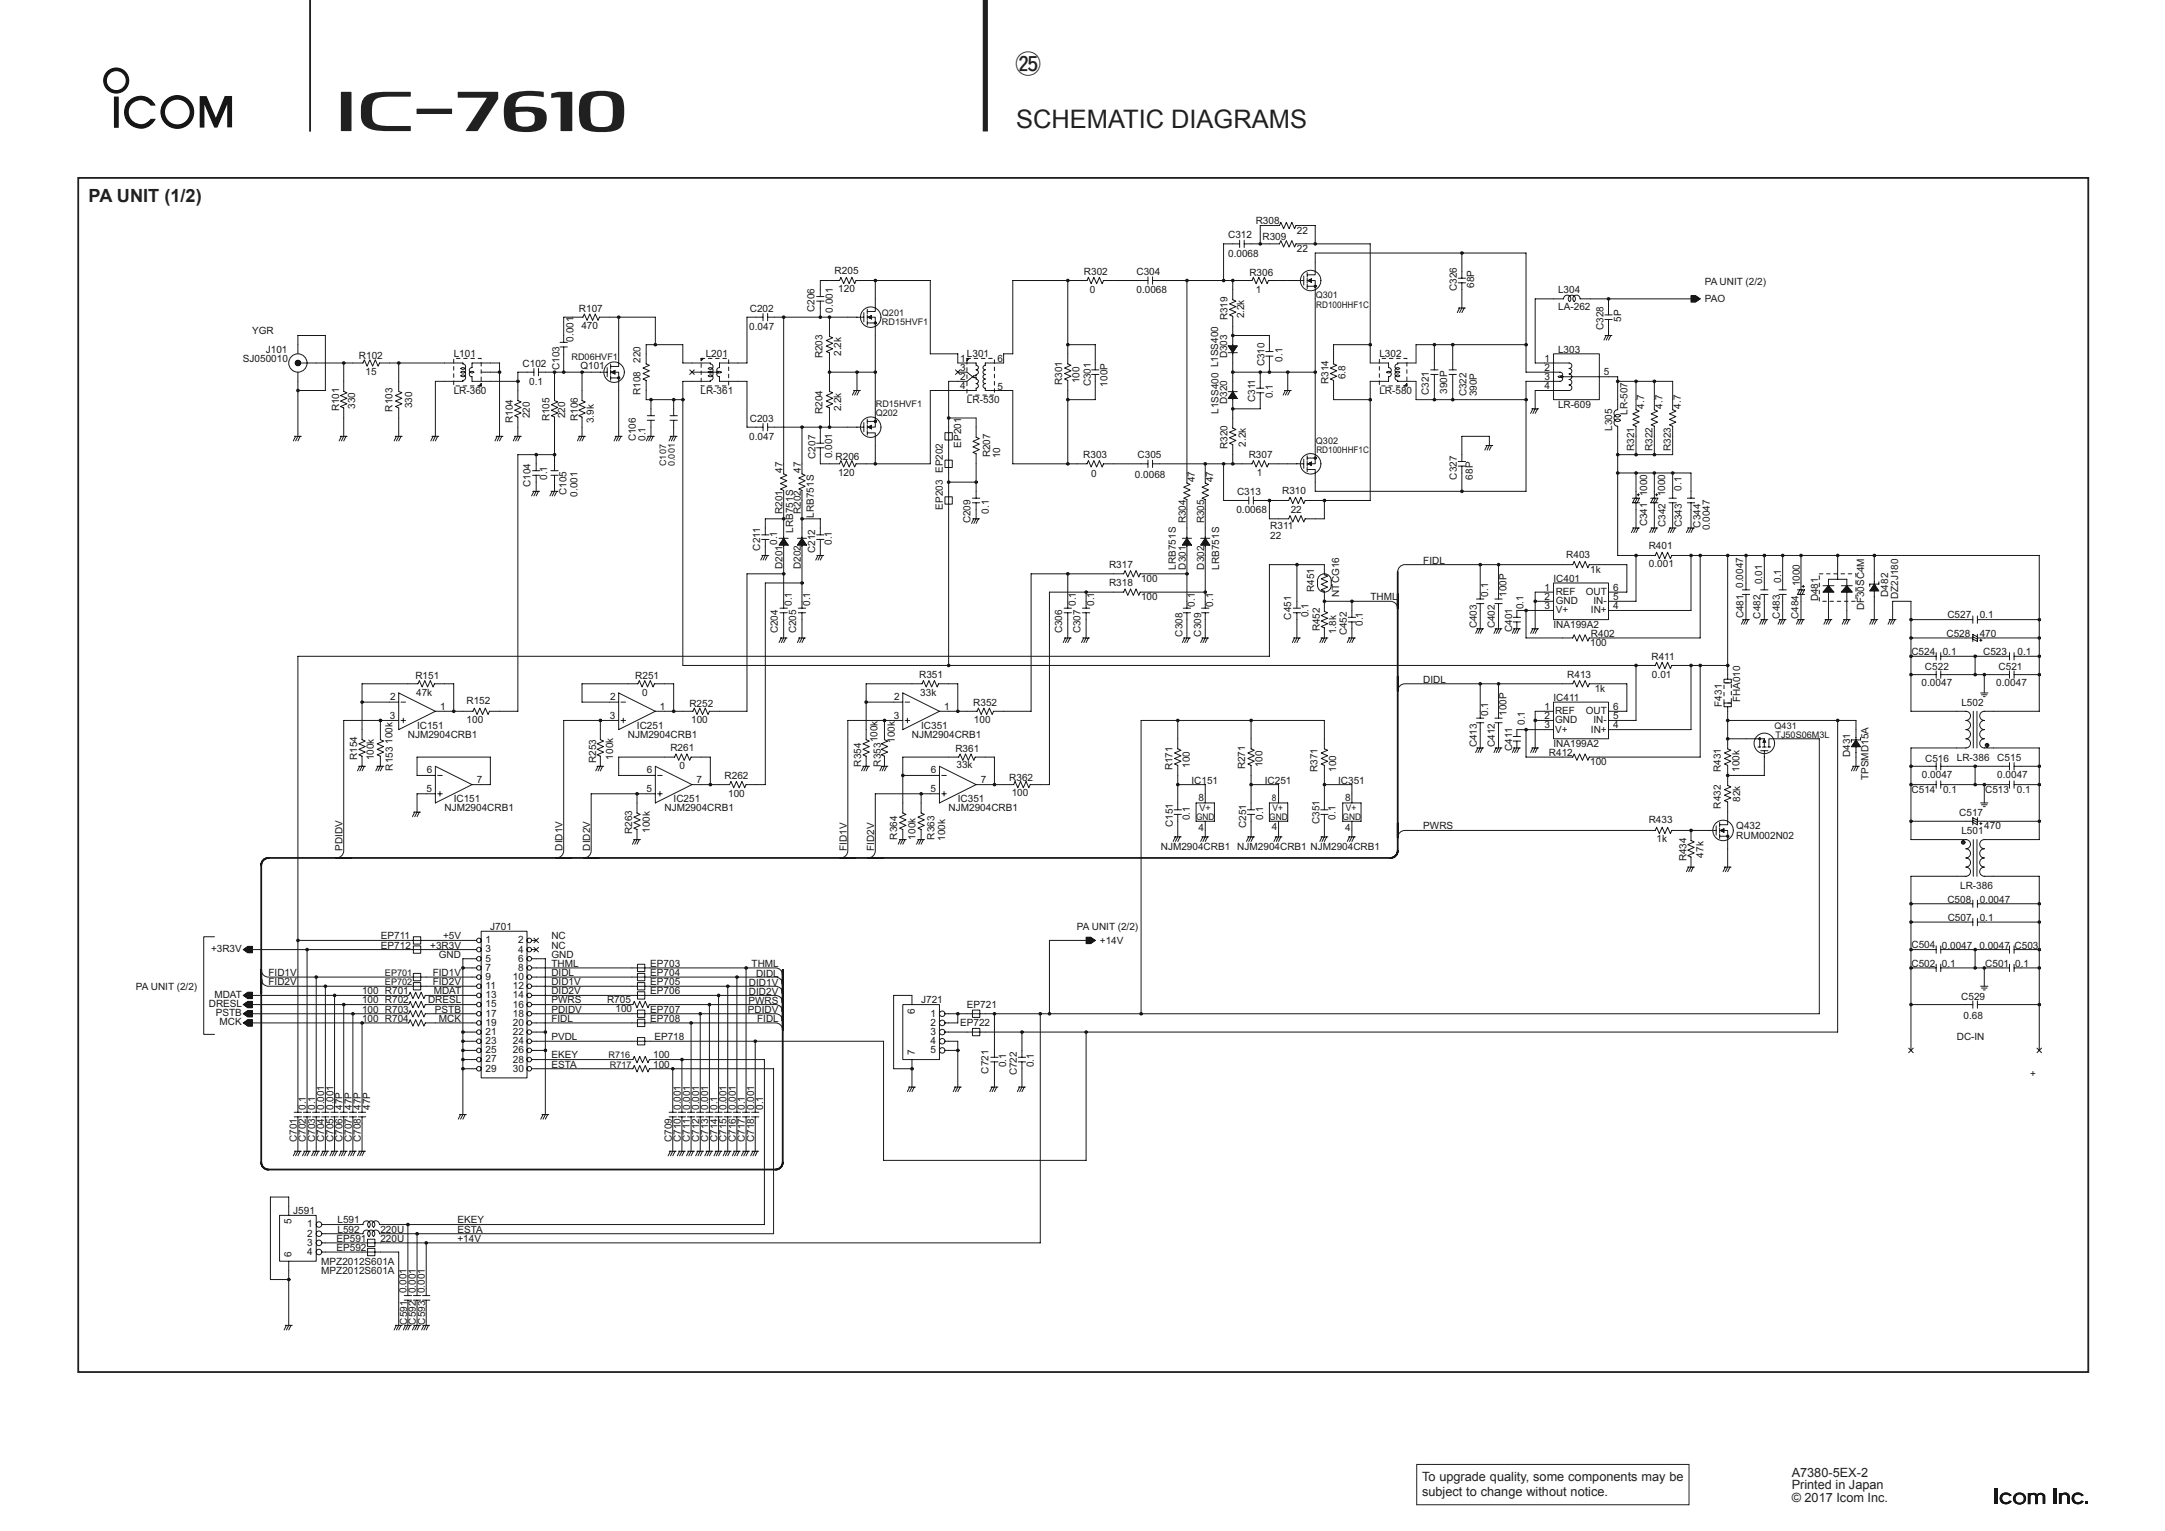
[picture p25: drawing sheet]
<svg xmlns="http://www.w3.org/2000/svg" width="420mm" height="297mm" viewBox="0 0 420 297" stroke-linecap="round" stroke-linejoin="round" font-family="sans-serif">
<defs><g id="words">
<g font-size="4.9" fill="#231f20">
<text x="197" y="14.2">@5</text>
<text x="197.1" y="24.8">SCHEMATIC DIAGRAMS</text>
</g>
<text font-size="3.5" fill="#231f20" x="17.2" y="39.2">PA UNIT (1/2)</text>
<g font-size="2.5" fill="#231f20">
<text x="275.9" y="287.3">To upgrade quality, some components may be</text>
<text x="347.6" y="286.5">A7380-5EX-2</text>
<text x="275.9" y="290.1">subject to change without notice.</text>
<text x="347.6" y="288.9">Printed in Japan</text>
<text x="347.6" y="291.4">© 2017 Icom Inc.</text>
</g>
<g font-size="1.9" fill="#1f1712">
<text x="238.3" y="46.2">C312</text>
<text x="243.6" y="43.4">R308</text>
<text x="244.9" y="46.6">R309</text>
<text x="251.6" y="45.3">22</text>
<text x="161.9" y="53.1">R205</text>
<text x="210.3" y="53.4">R302</text>
<text x="220.5" y="53.3">C304</text>
<text x="238.3" y="49.8">0.0068</text>
<text x="242.4" y="53.5">R306</text>
<text x="251.6" y="48.9">22</text>
<text x="162.6" y="56.7">120</text>
<text x="211.4" y="56.7">0</text>
<text x="220.5" y="56.9">0.0068</text>
<text x="243.6" y="56.7">1</text>
<text x="282.6" y="56.5" transform="rotate(-90 282.6 56.5)">C326</text>
<text x="286" y="55.8" transform="rotate(-90 286 55.8)">68P</text>
<text x="302.3" y="56.9">L304</text>
<text x="330.7" y="58.7">PAO</text>
<text x="330.7" y="55.3">PA UNIT (2/2)</text>
<text x="48.9" y="64.9">YGR</text>
<text x="112.3" y="60.5">R107</text>
<text x="112.8" y="63.8">470</text>
<text x="145.4" y="64">0.047</text>
<text x="145.5" y="60.6">C202</text>
<text x="158" y="60.6" transform="rotate(-90 158 60.6)">C206</text>
<text x="161.6" y="60.7" transform="rotate(-90 161.6 60.7)">0.001</text>
<text x="238.2" y="62.2" transform="rotate(-90 238.2 62.2)">R319</text>
<text x="241.4" y="61.8" transform="rotate(-90 241.4 61.8)">2.2k</text>
<text x="302.3" y="60.1">LA-262</text>
<text x="311.1" y="64" transform="rotate(-90 311.1 64)">C328</text>
<text x="314.5" y="62.5" transform="rotate(-90 314.5 62.5)">5P</text>
<text x="47.1" y="70.2">SJ050010</text>
<text x="51.6" y="68.4">J101</text>
<text x="69.6" y="69.6">R102</text>
<text x="88" y="69.3">L101</text>
<text x="101.4" y="71.2">C102</text>
<text x="108.6" y="71.8" transform="rotate(-90 108.6 71.8)">C103</text>
<text x="111.3" y="66.3" transform="rotate(-90 111.3 66.3)">0.001</text>
<text x="112.6" y="71.6">Q101</text>
<text x="124.3" y="70.4" transform="rotate(-90 124.3 70.4)">220</text>
<text x="136.9" y="69.3">L201</text>
<text x="159.6" y="69.5" transform="rotate(-90 159.6 69.5)">R203</text>
<text x="163.2" y="69" transform="rotate(-90 163.2 69)">2.2k</text>
<text x="186.3" y="70.2">1</text>
<text x="186.3" y="72">3</text>
<text x="187.6" y="69.3">L301</text>
<text x="193.5" y="70.3">6</text>
<text x="238" y="69.5" transform="rotate(-90 238 69.5)">D303</text>
<text x="245.3" y="71.1" transform="rotate(-90 245.3 71.1)">C310</text>
<text x="248.8" y="70.2" transform="rotate(-90 248.8 70.2)">0.1</text>
<text x="267.6" y="69.3">L302</text>
<text x="299.6" y="70.2">1</text>
<text x="299.6" y="72">2</text>
<text x="302.3" y="68.4">L303</text>
<text x="70.9" y="72.8">15</text>
<text x="88" y="76.4">LR-360</text>
<text x="102.7" y="74.7">0.1</text>
<text x="124.3" y="76.6" transform="rotate(-90 124.3 76.6)">R108</text>
<text x="135.9" y="76.5">LR-361</text>
<text x="186.3" y="75.5">4</text>
<text x="186.3" y="73.7">2</text>
<text x="193.5" y="75.6">5</text>
<text x="206.1" y="74.7" transform="rotate(-90 206.1 74.7)">R301</text>
<text x="209.4" y="74.3" transform="rotate(-90 209.4 74.3)">100</text>
<text x="211.6" y="74.9" transform="rotate(-90 211.6 74.9)">C301</text>
<text x="214.8" y="75" transform="rotate(-90 214.8 75)">100P</text>
<text x="246.9" y="77.3" transform="rotate(-90 246.9 77.3)">0.1</text>
<text x="257.7" y="74.5" transform="rotate(-90 257.7 74.5)">R314</text>
<text x="261" y="73.5" transform="rotate(-90 261 73.5)">6.8</text>
<text x="267.6" y="76.4">LR-580</text>
<text x="277.2" y="76.6" transform="rotate(-90 277.2 76.6)">C321</text>
<text x="280.7" y="76.4" transform="rotate(-90 280.7 76.4)">390P</text>
<text x="284.5" y="76.9" transform="rotate(-90 284.5 76.9)">C322</text>
<text x="286.5" y="76.9" transform="rotate(-90 286.5 76.9)">390P</text>
<text x="299.6" y="73.7">3</text>
<text x="299.6" y="75.5">4</text>
<text x="311.2" y="72.8">5</text>
<text x="65.8" y="79.8" transform="rotate(-90 65.8 79.8)">R101</text>
<text x="68.9" y="79.3" transform="rotate(-90 68.9 79.3)">330</text>
<text x="76.2" y="79.9" transform="rotate(-90 76.2 79.9)">R103</text>
<text x="80" y="79.2" transform="rotate(-90 80 79.2)">330</text>
<text x="99.5" y="82" transform="rotate(-90 99.5 82)">R104</text>
<text x="102.8" y="81.1" transform="rotate(-90 102.8 81.1)">220</text>
<text x="106.6" y="81.8" transform="rotate(-90 106.6 81.8)">R105</text>
<text x="109.6" y="81.2" transform="rotate(-90 109.6 81.2)">220</text>
<text x="112.1" y="81.7" transform="rotate(-90 112.1 81.7)">R106</text>
<text x="115.2" y="82.1" transform="rotate(-90 115.2 82.1)">3.9k</text>
<text x="145.5" y="81.9">C203</text>
<text x="159.6" y="80.3" transform="rotate(-90 159.6 80.3)">R204</text>
<text x="163.2" y="79.8" transform="rotate(-90 163.2 79.8)">2.2k</text>
<text x="187.6" y="78.2">LR-530</text>
<text x="236.4" y="80.3" transform="rotate(-90 236.4 80.3)">L1SS400 L1SS400</text>
<text x="238" y="78.4" transform="rotate(-90 238 78.4)">D320</text>
<text x="243.5" y="78" transform="rotate(-90 243.5 78)">C311</text>
<text x="302.3" y="79.1">LR-609</text>
<text x="312.7" y="83.6" transform="rotate(-90 312.7 83.6)">L305</text>
<text x="315.7" y="80.5" transform="rotate(-90 315.7 80.5)">LR-507</text>
<text x="318.9" y="79.3" transform="rotate(-90 318.9 79.3)">4.7</text>
<text x="322.5" y="79.3" transform="rotate(-90 322.5 79.3)">4.7</text>
<text x="326.1" y="79.3" transform="rotate(-90 326.1 79.3)">4.7</text>
<text x="123.4" y="85.6" transform="rotate(-90 123.4 85.6)">C106</text>
<text x="125.3" y="85.5" transform="rotate(-90 125.3 85.5)">0.1</text>
<text x="145.4" y="85.4">0.047</text>
<text x="158.2" y="89" transform="rotate(-90 158.2 89)">C207</text>
<text x="161.5" y="88.9" transform="rotate(-90 161.5 88.9)">0.001</text>
<text x="162.1" y="89.2">R206</text>
<text x="186.5" y="86.9" transform="rotate(-90 186.5 86.9)">EP201</text>
<text x="192.1" y="88.7" transform="rotate(-90 192.1 88.7)">R207</text>
<text x="194" y="88.9" transform="rotate(-90 194 88.9)">10</text>
<text x="210.1" y="88.9">R303</text>
<text x="220.7" y="88.8">C305</text>
<text x="238.1" y="87.1" transform="rotate(-90 238.1 87.1)">R320</text>
<text x="241.7" y="86.7" transform="rotate(-90 241.7 86.7)">2.2k</text>
<text x="242.2" y="88.9">R307</text>
<text x="317" y="87.5" transform="rotate(-90 317 87.5)">R321</text>
<text x="320.6" y="87.5" transform="rotate(-90 320.6 87.5)">R322</text>
<text x="324.2" y="87.5" transform="rotate(-90 324.2 87.5)">R323</text>
<text x="102.9" y="94.5" transform="rotate(-90 102.9 94.5)">C104</text>
<text x="106.2" y="93.1" transform="rotate(-90 106.2 93.1)">0.1</text>
<text x="151.8" y="91.8" transform="rotate(-90 151.8 91.8)">47</text>
<text x="155.4" y="91.8" transform="rotate(-90 155.4 91.8)">47</text>
<text x="162.6" y="92.3">120</text>
<text x="211.7" y="92.5">0</text>
<text x="220.2" y="92.7">0.0068</text>
<text x="231.8" y="93.5" transform="rotate(-90 231.8 93.5)">47</text>
<text x="235.4" y="93.5" transform="rotate(-90 235.4 93.5)">47</text>
<text x="243.8" y="92.4">1</text>
<text x="248.7" y="95.7">R310</text>
<text x="282.6" y="93" transform="rotate(-90 282.6 93)">C327</text>
<text x="285.7" y="93" transform="rotate(-90 285.7 93)">68P</text>
<text x="326.2" y="95.2" transform="rotate(-90 326.2 95.2)">0.1</text>
<text x="109.9" y="96" transform="rotate(-90 109.9 96)">C105</text>
<text x="112" y="96.4" transform="rotate(-90 112 96.4)">0.001</text>
<text x="151.8" y="99.8" transform="rotate(-90 151.8 99.8)">R201</text>
<text x="155.4" y="99.8" transform="rotate(-90 155.4 99.8)">R202</text>
<text x="157.9" y="100.4" transform="rotate(-90 157.9 100.4)">LRB751S</text>
<text x="182.9" y="98.9" transform="rotate(-90 182.9 98.9)">EP203 EP202</text>
<text x="188.3" y="101.5" transform="rotate(-90 188.3 101.5)">C209</text>
<text x="191.8" y="99.6" transform="rotate(-90 191.8 99.6)">0.1</text>
<text x="230" y="101.5" transform="rotate(-90 230 101.5)">R304</text>
<text x="233.6" y="101.5" transform="rotate(-90 233.6 101.5)">R305</text>
<text x="239.9" y="99.5">0.0068</text>
<text x="240" y="96">C313</text>
<text x="250.4" y="99.4">22</text>
<text x="319.5" y="96.3" transform="rotate(-90 319.5 96.3)">1000</text>
<text x="323" y="96.3" transform="rotate(-90 323 96.3)">1000</text>
<text x="147.5" y="106.8" transform="rotate(-90 147.5 106.8)">C211</text>
<text x="150.8" y="105.7" transform="rotate(-90 150.8 105.7)">0.1</text>
<text x="153.9" y="103.3" transform="rotate(-90 153.9 103.3)">LRB751S</text>
<text x="158.2" y="107.3" transform="rotate(-90 158.2 107.3)">C212</text>
<text x="161.4" y="105.7" transform="rotate(-90 161.4 105.7)">0.1</text>
<text x="246.4" y="104.6">22</text>
<text x="246.4" y="102.7">R311</text>
<text x="319.6" y="102.1" transform="rotate(-90 319.6 102.1)">C341</text>
<text x="319.9" y="106.4">R401</text>
<text x="323.1" y="102.2" transform="rotate(-90 323.1 102.2)">C342</text>
<text x="326.3" y="102.3" transform="rotate(-90 326.3 102.3)">C343</text>
<text x="329.9" y="102.4" transform="rotate(-90 329.9 102.4)">C344</text>
<text x="331.7" y="102.9" transform="rotate(-90 331.7 102.9)">0.0047</text>
<text x="151.8" y="110.4" transform="rotate(-90 151.8 110.4)">D201</text>
<text x="155.4" y="110.4" transform="rotate(-90 155.4 110.4)">D202</text>
<text x="215.1" y="110.2">R317</text>
<text x="215.1" y="113.8">R318</text>
<text x="221.4" y="112.9">100</text>
<text x="228.1" y="110.5" transform="rotate(-90 228.1 110.5)">LRB751S</text>
<text x="230" y="110.5" transform="rotate(-90 230 110.5)">D301</text>
<text x="233.6" y="110.5" transform="rotate(-90 233.6 110.5)">D302</text>
<text x="236.5" y="110.5" transform="rotate(-90 236.5 110.5)">LRB751S</text>
<text x="276.1" y="109.3">FIDL</text>
<text x="301.4" y="112.9">IC401</text>
<text x="303.9" y="108.2">R403</text>
<text x="308.5" y="111.1">1k</text>
<text x="319.9" y="110">0.001</text>
<text x="341.8" y="113.3" transform="rotate(-90 341.8 113.3)">0.01</text>
<text x="345.5" y="113.1" transform="rotate(-90 345.5 113.1)">0.1</text>
<text x="349.1" y="113.7" transform="rotate(-90 349.1 113.7)">1000</text>
<text x="153.6" y="117.5" transform="rotate(-90 153.6 117.5)">0.1</text>
<text x="157.1" y="117.5" transform="rotate(-90 157.1 117.5)">0.1</text>
<text x="208.7" y="117.5" transform="rotate(-90 208.7 117.5)">0.1</text>
<text x="212.3" y="117.5" transform="rotate(-90 212.3 117.5)">0.1</text>
<text x="221.4" y="116.4">100</text>
<text x="231.8" y="117.7" transform="rotate(-90 231.8 117.7)">0.1</text>
<text x="235.4" y="117.7" transform="rotate(-90 235.4 117.7)">0.1</text>
<text x="253.9" y="119.7" transform="rotate(-90 253.9 119.7)">0.1</text>
<text x="254.9" y="114.9" transform="rotate(-90 254.9 114.9)">R451</text>
<text x="259.8" y="115.8" transform="rotate(-90 259.8 115.8)">NTCG16</text>
<text x="265.9" y="116.4">THML</text>
<text x="288.7" y="115.8" transform="rotate(-90 288.7 115.8)">0.1</text>
<text x="292.3" y="115.8" transform="rotate(-90 292.3 115.8)">100P</text>
<text x="295.5" y="118.2" transform="rotate(-90 295.5 118.2)">0.1</text>
<text x="299.6" y="114.7">1</text>
<text x="299.6" y="116.4">2</text>
<text x="299.6" y="118.2">3</text>
<text x="301.8" y="115.4">REF</text>
<text x="301.8" y="117.2">GND</text>
<text x="301.8" y="119">V+</text>
<text x="307.6" y="115.4">OUT</text>
<text x="308.6" y="119">IN+</text>
<text x="309.1" y="117.2">IN-</text>
<text x="312.9" y="114.6">6</text>
<text x="312.9" y="118.2">4</text>
<text x="312.9" y="116.4">5</text>
<text x="338.2" y="114" transform="rotate(-90 338.2 114)">0.0047</text>
<text x="338.2" y="120" transform="rotate(-90 338.2 120)">C481</text>
<text x="341.5" y="120" transform="rotate(-90 341.5 120)">C482</text>
<text x="345.3" y="120" transform="rotate(-90 345.3 120)">C483</text>
<text x="352.7" y="116.6" transform="rotate(-90 352.7 116.6)">D481</text>
<text x="361.6" y="118.4" transform="rotate(-90 361.6 118.4)">DF30SC4M</text>
<text x="366.3" y="115.8" transform="rotate(-90 366.3 115.8)">D482</text>
<text x="368.3" y="116.2" transform="rotate(-90 368.3 116.2)">DZ2J180</text>
<text x="377.8" y="119.9">C527</text>
<text x="384.1" y="119.9">0.1</text>
<text x="150.9" y="122.9" transform="rotate(-90 150.9 122.9)">C204</text>
<text x="154.5" y="122.9" transform="rotate(-90 154.5 122.9)">C205</text>
<text x="206" y="122.9" transform="rotate(-90 206 122.9)">C306</text>
<text x="209.6" y="122.9" transform="rotate(-90 209.6 122.9)">C307</text>
<text x="229.4" y="123.5" transform="rotate(-90 229.4 123.5)">C308</text>
<text x="233" y="123.5" transform="rotate(-90 233 123.5)">C309</text>
<text x="250.5" y="120.2" transform="rotate(-90 250.5 120.2)">C451</text>
<text x="256" y="122.5" transform="rotate(-90 256 122.5)">R452</text>
<text x="259.2" y="123" transform="rotate(-90 259.2 123)">1.8k</text>
<text x="261.3" y="123.3" transform="rotate(-90 261.3 123.3)">C452</text>
<text x="264.4" y="121.4" transform="rotate(-90 264.4 121.4)">0.1</text>
<text x="286.5" y="121.9" transform="rotate(-90 286.5 121.9)">C403</text>
<text x="290" y="121.9" transform="rotate(-90 290 121.9)">C402</text>
<text x="293.3" y="122.6" transform="rotate(-90 293.3 122.6)">C401</text>
<text x="301.4" y="121.8">INA199A2</text>
<text x="308.5" y="125.3">100</text>
<text x="308.6" y="123.5">R402</text>
<text x="348.9" y="120.1" transform="rotate(-90 348.9 120.1)">C484</text>
<text x="377.6" y="123.5">C528</text>
<text x="384.1" y="123.5">470</text>
<text x="80.6" y="131.7">R151</text>
<text x="123.2" y="131.7">R251</text>
<text x="178.3" y="131.5">R351</text>
<text x="304" y="131.5">R413</text>
<text x="320.4" y="128">R411</text>
<text x="320.5" y="131.4">0.01</text>
<text x="370.8" y="127.2">C524</text>
<text x="373.4" y="129.9">C522</text>
<text x="376.9" y="127.1">0.1</text>
<text x="384.7" y="127.1">C523</text>
<text x="387.7" y="129.9">C521</text>
<text x="391.4" y="127.1">0.1</text>
<text x="75.7" y="135.8">2</text>
<text x="80.7" y="135">47k</text>
<text x="85.4" y="137.7">1</text>
<text x="90.5" y="136.6">R152</text>
<text x="118.4" y="135.8">2</text>
<text x="124.6" y="135">0</text>
<text x="128" y="137.7">1</text>
<text x="133.7" y="137.1">R252</text>
<text x="173.5" y="135.8">2</text>
<text x="178.5" y="135">33k</text>
<text x="183.2" y="137.7">1</text>
<text x="188.8" y="137">R352</text>
<text x="276.1" y="132.4">DIDL</text>
<text x="299.6" y="137.7">1</text>
<text x="301.4" y="136">IC411</text>
<text x="309.4" y="134.2">1k</text>
<text x="312.9" y="137.8">6</text>
<text x="334.1" y="137.1" transform="rotate(-90 334.1 137.1)">F431</text>
<text x="337.6" y="136.2" transform="rotate(-90 337.6 136.2)">FHA010</text>
<text x="372.8" y="133.1">0.0047</text>
<text x="380.5" y="136.9">L502</text>
<text x="387.3" y="133.2">0.0047</text>
<text x="75.6" y="139.4">3</text>
<text x="79.1" y="143.1">NJM2904CRB1</text>
<text x="80.9" y="141.3">IC151</text>
<text x="90.5" y="140.3">100</text>
<text x="118.3" y="139.4">3</text>
<text x="121.8" y="143.1">NJM2904CRB1</text>
<text x="123.6" y="141.3">IC251</text>
<text x="134.1" y="140.2">100</text>
<text x="173.4" y="139.4">3</text>
<text x="176.9" y="143.1">NJM2904CRB1</text>
<text x="178.7" y="141.3">IC351</text>
<text x="188.9" y="140.3">100</text>
<text x="288.7" y="138.9" transform="rotate(-90 288.7 138.9)">0.1</text>
<text x="292.3" y="138.9" transform="rotate(-90 292.3 138.9)">100P</text>
<text x="295.8" y="140.7" transform="rotate(-90 295.8 140.7)">0.1</text>
<text x="299.6" y="139.5">2</text>
<text x="299.6" y="141.3">3</text>
<text x="301.7" y="138.5">REF</text>
<text x="301.7" y="140.3">GND</text>
<text x="301.7" y="142.1">V+</text>
<text x="307.6" y="138.5">OUT</text>
<text x="308.6" y="142.1">IN+</text>
<text x="309.1" y="140.3">IN-</text>
<text x="312.9" y="141.3">4</text>
<text x="312.9" y="139.5">5</text>
<text x="69.3" y="147.5" transform="rotate(-90 69.3 147.5)">R154</text>
<text x="72.5" y="147.5" transform="rotate(-90 72.5 147.5)">100k</text>
<text x="76.1" y="144.3" transform="rotate(-90 76.1 144.3)">100k</text>
<text x="76.2" y="149.5" transform="rotate(-90 76.2 149.5)">R153</text>
<text x="115.6" y="148" transform="rotate(-90 115.6 148)">R253</text>
<text x="119" y="147.3" transform="rotate(-90 119 147.3)">100k</text>
<text x="130" y="145.7">R261</text>
<text x="131.8" y="149.2">0</text>
<text x="167.1" y="148.7" transform="rotate(-90 167.1 148.7)">R354</text>
<text x="170.2" y="144" transform="rotate(-90 170.2 144)">100k</text>
<text x="170.8" y="148.7" transform="rotate(-90 170.8 148.7)">R353</text>
<text x="173.6" y="144.1" transform="rotate(-90 173.6 144.1)">100k</text>
<text x="185.3" y="145.9">R361</text>
<text x="185.6" y="149">33k</text>
<text x="227.4" y="149.5" transform="rotate(-90 227.4 149.5)">R171</text>
<text x="230.8" y="149" transform="rotate(-90 230.8 149)">100</text>
<text x="241.6" y="149.2" transform="rotate(-90 241.6 149.2)">R271</text>
<text x="244.9" y="148.9" transform="rotate(-90 244.9 148.9)">100</text>
<text x="255.6" y="149.7" transform="rotate(-90 255.6 149.7)">R371</text>
<text x="259.2" y="149.7" transform="rotate(-90 259.2 149.7)">100</text>
<text x="286.5" y="145" transform="rotate(-90 286.5 145)">C413</text>
<text x="290" y="145" transform="rotate(-90 290 145)">C412</text>
<text x="293.3" y="145.6" transform="rotate(-90 293.3 145.6)">C411</text>
<text x="300.5" y="146.7">R412</text>
<text x="301.4" y="144.9">INA199A2</text>
<text x="308.5" y="148.4">100</text>
<text x="333.8" y="149.7" transform="rotate(-90 333.8 149.7)">R431</text>
<text x="337.4" y="149.7" transform="rotate(-90 337.4 149.7)">100k</text>
<text x="359" y="146.9" transform="rotate(-90 359 146.9)">D431</text>
<text x="373.5" y="147.7">C516</text>
<text x="379.6" y="147.6">LR-386</text>
<text x="387.5" y="147.6">C515</text>
<text x="82.8" y="153.6">5</text>
<text x="82.8" y="150">6</text>
<text x="88" y="155.6">IC151</text>
<text x="92.5" y="151.9">7</text>
<text x="125.4" y="153.6">5</text>
<text x="125.5" y="150">6</text>
<text x="130.7" y="155.6">IC251</text>
<text x="135.1" y="151.9">7</text>
<text x="140.6" y="151.2">R262</text>
<text x="141.3" y="154.6">100</text>
<text x="180.5" y="153.6">5</text>
<text x="180.6" y="150">6</text>
<text x="185.8" y="155.6">IC351</text>
<text x="190.3" y="151.9">7</text>
<text x="195.8" y="151.4">R362</text>
<text x="196.3" y="154.5">100</text>
<text x="231.1" y="152">IC151</text>
<text x="232.5" y="155.5">8</text>
<text x="245.4" y="152">IC251</text>
<text x="259.6" y="152">IC351</text>
<text x="261" y="155.5">8</text>
<text x="337.6" y="155.5" transform="rotate(-90 337.6 155.5)">82k</text>
<text x="362.5" y="151.3" transform="rotate(-90 362.5 151.3)">TPSMD15A</text>
<text x="370.9" y="153.9">C514</text>
<text x="372.8" y="151">0.0047</text>
<text x="376.9" y="153.8">0.1</text>
<text x="385.1" y="153.9">C513</text>
<text x="387.5" y="150.9">0.0047</text>
<text x="391.3" y="153.9">0.1</text>
<text x="86.2" y="157.3">NJM2904CRB1</text>
<text x="122.7" y="161.8" transform="rotate(-90 122.7 161.8)">R263</text>
<text x="126.1" y="161.6" transform="rotate(-90 126.1 161.6)">100k</text>
<text x="128.9" y="157.3">NJM2904CRB1</text>
<text x="184" y="157.3">NJM2904CRB1</text>
<text x="227.5" y="160.4" transform="rotate(-90 227.5 160.4)">C151</text>
<text x="230.8" y="159.1" transform="rotate(-90 230.8 159.1)">0.1</text>
<text x="232.5" y="161.1">4</text>
<text x="241.7" y="160.6" transform="rotate(-90 241.7 160.6)">C251</text>
<text x="245.1" y="159" transform="rotate(-90 245.1 159)">0.1</text>
<text x="246.7" y="160.9">4</text>
<text x="256" y="159.8" transform="rotate(-90 256 159.8)">C351</text>
<text x="259.1" y="159" transform="rotate(-90 259.1 159)">0.1</text>
<text x="261" y="161.1">4</text>
<text x="276.1" y="160.9">PWRS</text>
<text x="319.9" y="159.7">R433</text>
<text x="333.8" y="156.8" transform="rotate(-90 333.8 156.8)">R432</text>
<text x="336.8" y="160.8">Q432</text>
<text x="380.1" y="158.2">C517</text>
<text x="380.5" y="161.8">L501</text>
<text x="384.9" y="160.9">470</text>
<text x="66.5" y="165" transform="rotate(-90 66.5 165)">PDIDV</text>
<text x="109.1" y="165" transform="rotate(-90 109.1 165)">DID1V</text>
<text x="114.5" y="165" transform="rotate(-90 114.5 165)">DID2V</text>
<text x="164.3" y="165" transform="rotate(-90 164.3 165)">FID1V</text>
<text x="169.6" y="165" transform="rotate(-90 169.6 165)">FID2V</text>
<text x="174" y="162.9" transform="rotate(-90 174 162.9)">R364</text>
<text x="177.6" y="162.9" transform="rotate(-90 177.6 162.9)">100k</text>
<text x="181.3" y="162.9" transform="rotate(-90 181.3 162.9)">R363</text>
<text x="183.4" y="163.2" transform="rotate(-90 183.4 163.2)">100k</text>
<text x="225.2" y="164.8">NJM2904CRB1</text>
<text x="240" y="164.8">NJM2904CRB1 NJM2904CRB1</text>
<text x="321.4" y="163.3">1k</text>
<text x="327.2" y="167.1" transform="rotate(-90 327.2 167.1)">R434</text>
<text x="330.5" y="166.4" transform="rotate(-90 330.5 166.4)">47k</text>
<text x="336.8" y="162.7">RUM002N02</text>
<text x="380.3" y="172.4">LR-386</text>
<text x="377.8" y="175.2">C508</text>
<text x="377.8" y="178.7">C507</text>
<text x="384" y="175.2">0.0047</text>
<text x="384.1" y="178.7">0.1</text>
<text x="40.9" y="184.7">+3R3V</text>
<text x="73.9" y="184">EP712</text>
<text x="73.9" y="182.2">EP711</text>
<text x="83.5" y="184">+3R3V</text>
<text x="85.1" y="185.8">GND</text>
<text x="85.9" y="182.2">+5V</text>
<text x="94.2" y="183">1</text>
<text x="94.2" y="184.8">3</text>
<text x="95.1" y="180.4">J701</text>
<text x="100.5" y="183">2</text>
<text x="100.5" y="184.8">4</text>
<text x="107" y="185.8">GND</text>
<text x="107" y="182.2">NC</text>
<text x="107" y="184">NC</text>
<text x="208.9" y="180.4">PA UNIT (2/2)</text>
<text x="213.4" y="183.1">+14V</text>
<text x="370.8" y="184">C504</text>
<text x="376.7" y="184">0.0047</text>
<text x="384" y="184">0.0047 C503</text>
<text x="52.1" y="189.3">FID1V</text>
<text x="52.1" y="191.1">FID2V</text>
<text x="84" y="189.3">FID1V</text>
<text x="84" y="191.1">FID2V</text>
<text x="94.2" y="186.5">5</text>
<text x="94.2" y="188.3">7</text>
<text x="94.2" y="190.1">9</text>
<text x="94.2" y="191.9">11</text>
<text x="99.5" y="190.1">10</text>
<text x="99.5" y="191.9">12</text>
<text x="100.5" y="186.6">6</text>
<text x="100.5" y="188.4">8</text>
<text x="107" y="187.6">THML</text>
<text x="107" y="189.3">DIDL</text>
<text x="107" y="191.1">DID1V</text>
<text x="126.2" y="187.6">EP703</text>
<text x="126.2" y="189.3">EP704</text>
<text x="126.2" y="191.1">EP705</text>
<text x="145.3" y="191.2">DID1V</text>
<text x="145.8" y="187.7">THML</text>
<text x="146.7" y="189.4">DIDL</text>
<text x="370.8" y="187.6">C502</text>
<text x="376.7" y="187.6">0.1</text>
<text x="385.1" y="187.6">C501</text>
<text x="390.9" y="187.5">0.1</text>
<text x="26.4" y="192">PA UNIT (2/2)</text>
<text x="40.5" y="195.3">DRESL</text>
<text x="41.6" y="193.5">MDAT</text>
<text x="41.9" y="197.1">PSTB</text>
<text x="70.2" y="192.9">100 R701</text>
<text x="70.2" y="194.7">100 R702</text>
<text x="70.2" y="196.4">100 R703</text>
<text x="83" y="194.7">DRESL</text>
<text x="84.1" y="192.9">MDAT</text>
<text x="84.4" y="196.4">PSTB</text>
<text x="94.2" y="193.7">13</text>
<text x="94.2" y="195.4">15</text>
<text x="94.2" y="197.2">17</text>
<text x="99.5" y="193.7">14</text>
<text x="99.5" y="195.5">16</text>
<text x="99.5" y="197.2">18</text>
<text x="107" y="192.9">DID2V</text>
<text x="107" y="196.4">PDIDV</text>
<text x="107" y="194.7">PWRS</text>
<text x="117.8" y="194.7">R705</text>
<text x="119.4" y="196.4">100</text>
<text x="126.2" y="192.9">EP706</text>
<text x="126.2" y="196.4">EP707</text>
<text x="145.1" y="196.6">PDIDV</text>
<text x="145.2" y="194.8">PWRS</text>
<text x="145.3" y="193">DID2V</text>
<text x="177.5" y="196.6" transform="rotate(-90 177.5 196.6)">6</text>
<text x="178.7" y="194.7">J721</text>
<text x="180.5" y="197.2">1</text>
<text x="187.6" y="195.6">EP721</text>
<text x="380.5" y="193.9">C529</text>
<text x="380.9" y="197.6">0.68</text>
<text x="42.6" y="198.9">MCK</text>
<text x="70.2" y="198.2">100 R704</text>
<text x="85.1" y="198.2">MCK</text>
<text x="94.2" y="199">19</text>
<text x="94.2" y="200.8">21</text>
<text x="94.2" y="202.5">23</text>
<text x="99.5" y="199">20</text>
<text x="99.5" y="200.8">22</text>
<text x="99.5" y="202.6">24</text>
<text x="107" y="198.2">FIDL</text>
<text x="107" y="201.8">PVDL</text>
<text x="126.2" y="198.2">EP708</text>
<text x="127" y="201.8">EP718</text>
<text x="146.9" y="198.3">FIDL</text>
<text x="180.5" y="200.8">3</text>
<text x="180.5" y="202.5">4</text>
<text x="180.5" y="199">2</text>
<text x="186.3" y="199.1">EP722</text>
<text x="379.6" y="201.8">DC-IN</text>
<text x="94.2" y="204.3">25</text>
<text x="94.2" y="206.1">27</text>
<text x="94.2" y="207.9">29</text>
<text x="99.5" y="204.4">26</text>
<text x="99.5" y="206.1">28</text>
<text x="99.5" y="207.9">30</text>
<text x="107" y="205.3">EKEY</text>
<text x="107" y="207.1">ESTA</text>
<text x="126.7" y="207.1">100</text>
<text x="126.7" y="205.3">100</text>
<text x="177.5" y="204.7" transform="rotate(-90 177.5 204.7)">7</text>
<text x="180.5" y="204.3">5</text>
<text x="191.8" y="208.3" transform="rotate(-90 191.8 208.3)">C721</text>
<text x="195.2" y="207" transform="rotate(-90 195.2 207)">0.1</text>
<text x="197.3" y="208.6" transform="rotate(-90 197.3 208.6)">C722</text>
<text x="200.6" y="207.1" transform="rotate(-90 200.6 207.1)">0.1</text>
<text x="393.8" y="208.9">+</text>
<text x="59.4" y="215.3" transform="rotate(-90 59.4 215.3)">0.1</text>
<text x="61.1" y="215.3" transform="rotate(-90 61.1 215.3)">0.1</text>
<text x="62.9" y="215.3" transform="rotate(-90 62.9 215.3)">0.001</text>
<text x="64.7" y="215.3" transform="rotate(-90 64.7 215.3)">0.001</text>
<text x="66.5" y="215.3" transform="rotate(-90 66.5 215.3)">47P</text>
<text x="68.2" y="215.3" transform="rotate(-90 68.2 215.3)">47P</text>
<text x="70" y="215.3" transform="rotate(-90 70 215.3)">47P</text>
<text x="71.8" y="215.3" transform="rotate(-90 71.8 215.3)">47P</text>
<text x="132.1" y="215.3" transform="rotate(-90 132.1 215.3)">0.001</text>
<text x="133.9" y="215.3" transform="rotate(-90 133.9 215.3)">0.001</text>
<text x="135.6" y="215.3" transform="rotate(-90 135.6 215.3)">0.001</text>
<text x="137.4" y="215.3" transform="rotate(-90 137.4 215.3)">0.001</text>
<text x="139.2" y="215.3" transform="rotate(-90 139.2 215.3)">0.1</text>
<text x="141" y="215.3" transform="rotate(-90 141 215.3)">0.001</text>
<text x="142.7" y="215.3" transform="rotate(-90 142.7 215.3)">0.001</text>
<text x="144.5" y="215.3" transform="rotate(-90 144.5 215.3)">0.1</text>
<text x="146.3" y="215.3" transform="rotate(-90 146.3 215.3)">0.001</text>
<text x="148.1" y="215.3" transform="rotate(-90 148.1 215.3)">0.1</text>
<text x="57.6" y="221.5" transform="rotate(-90 57.6 221.5)">C701</text>
<text x="59.4" y="221.5" transform="rotate(-90 59.4 221.5)">C702</text>
<text x="61.1" y="221.5" transform="rotate(-90 61.1 221.5)">C703</text>
<text x="62.9" y="221.5" transform="rotate(-90 62.9 221.5)">C704</text>
<text x="64.7" y="221.5" transform="rotate(-90 64.7 221.5)">C705</text>
<text x="66.5" y="221.5" transform="rotate(-90 66.5 221.5)">C706</text>
<text x="68.2" y="221.5" transform="rotate(-90 68.2 221.5)">C707</text>
<text x="70" y="221.5" transform="rotate(-90 70 221.5)">C708</text>
<text x="130.3" y="221.5" transform="rotate(-90 130.3 221.5)">C709</text>
<text x="132.1" y="221.5" transform="rotate(-90 132.1 221.5)">C710</text>
<text x="133.9" y="221.5" transform="rotate(-90 133.9 221.5)">C711</text>
<text x="135.6" y="221.5" transform="rotate(-90 135.6 221.5)">C712</text>
<text x="137.4" y="221.5" transform="rotate(-90 137.4 221.5)">C713</text>
<text x="139.2" y="221.5" transform="rotate(-90 139.2 221.5)">C714</text>
<text x="141" y="221.5" transform="rotate(-90 141 221.5)">C715</text>
<text x="142.7" y="221.5" transform="rotate(-90 142.7 221.5)">C716</text>
<text x="144.5" y="221.5" transform="rotate(-90 144.5 221.5)">C717</text>
<text x="146.3" y="221.5" transform="rotate(-90 146.3 221.5)">C718</text>
<text x="56.6" y="237.5" transform="rotate(-90 56.6 237.5)">5</text>
<text x="56.9" y="235.6">J591</text>
<text x="59.6" y="238.1">1</text>
<text x="59.6" y="239.9">2</text>
<text x="65.5" y="239.1">L592</text>
<text x="65.5" y="237.3">L591</text>
<text x="73.8" y="239.1">220U</text>
<text x="88.7" y="239.1">ESTA</text>
<text x="88.7" y="237.3">EKEY</text>
<text x="56.6" y="243.8" transform="rotate(-90 56.6 243.8)">6</text>
<text x="59.6" y="241.7">3</text>
<text x="59.6" y="243.4">4</text>
<text x="62.3" y="245.5">MPZ2012S601A</text>
<text x="65.3" y="242.7">EP592</text>
<text x="65.3" y="240.9">EP591</text>
<text x="73.8" y="240.9">220U</text>
<text x="88.7" y="240.9">+14V</text>
<text x="62.3" y="247.2">MPZ2012S601A</text>
<text x="78.9" y="250.9" transform="rotate(-90 78.9 250.9)">0.001</text>
<text x="80.6" y="250.9" transform="rotate(-90 80.6 250.9)">0.001</text>
<text x="82.4" y="250.9" transform="rotate(-90 82.4 250.9)">0.001</text>
<text x="79" y="257" transform="rotate(-90 79 257)">C591</text>
<text x="80.7" y="257" transform="rotate(-90 80.7 257)">C592</text>
<text x="82.5" y="257" transform="rotate(-90 82.5 257)">C593</text>
</g>
<g font-size="1.8" fill="#1f1712">
<text x="255.2" y="57.7">Q301</text>
<text x="255.3" y="59.7">RD100HHF1C</text>
<text x="171.1" y="63.1">RD15HVF1</text>
<text x="171.1" y="61.2">Q201</text>
<text x="110.9" y="69.9">RD06HVF1</text>
<text x="169.9" y="79">RD15HVF1</text>
<text x="169.9" y="80.8">Q202</text>
<text x="255.3" y="86.1">Q302</text>
<text x="255.4" y="87.9">RD100HHF1C</text>
<text x="129.2" y="90.4" transform="rotate(-90 129.2 90.4)">C107</text>
<text x="130.9" y="90.4" transform="rotate(-90 130.9 90.4)">0.001</text>
<text x="344.3" y="141.3">Q431</text>
<text x="344.4" y="143.1">TJ50S06M3L</text>
<text x="246.7" y="155.5">8</text>
<text x="232" y="159">GND</text>
<text x="232.7" y="157.3">V+</text>
<text x="246.2" y="159">GND</text>
<text x="246.9" y="157.3">V+</text>
<text x="260.5" y="159">GND</text>
<text x="261.1" y="157.3">V+</text>
<text x="74.7" y="189.3">EP701</text>
<text x="74.7" y="191.1">EP702</text>
<text x="118" y="205.2">R716</text>
<text x="118.3" y="207.1">R717</text>
</g>
</g></defs>
<g fill="#000">
<path d="M22.1 18.7h.9v6.1h-.9zM38.7 18.7h1.4l1.8 4.2 1.7-4.3h1.4v6.1h-.9v-4.5l-1.9 4.5h-.6l-1.9-4.5v4.5h-1zM24.7 19.8a3.2 3.2 0 0 1 5.5 .7h-1a2.32 2.32 0 0 0-3.5-.4 2.32 2.32 0 0 0 .1 3.5 2.32 2.32 0 0 0 3.5-.5h.9a3.2 3.2 0 0 1-4.5 1.4 3.2 3.2 0 0 1-1-4.7zM386.9 288.8h.5v2.9h-.5zM390.7 290a1.24 1.24 0 0 1 1.8-.3 1.24 1.24 0 0 1 .2 1.8 1.24 1.24 0 0 1-1.7 .1 1.14 1.14 0 0 1-.3-1.6zM398.4 288.8h.5v2.9h-.5zM399.4 289.6h.5v.2a.95 .95 0 0 1 .9-.3 .95 .95 0 0 1 .7 .8v1.4h-.5v-1.4l-.2-.3a.63 .63 0 0 0-.8 .2l-.1 1.5h-.5zM402.2 289.8a1.38 1.38 0 0 1 2 .3l-.4 .2a.79 .79 0 0 0-1-.4 .79 .79 0 0 0-.4 1.1 .79 .79 0 0 0 1 .4l.4-.3 .4 .2a1.22 1.22 0 0 1-1.8 .3 1.22 1.22 0 0 1-.2-1.8zM404.5 291.3h.4v.4h-.4z"/>
<path d="M20 15.6a2.55 2.55 0 0 0 5.1 0 2.55 2.55 0 0 0-5.1 0zM20.7 15.6a1.85 1.85 0 0 1 3.7 0 1.85 1.85 0 0 1-3.7 0z"/>
<path d="M31.1 21.7a3.3 3.3 0 0 0 6.6 0 3.3 3.3 0 0 0-6.6 0zM32 21.7a2.4 2.4 0 0 1 4.8 0 2.4 2.4 0 0 1-4.8 0z"/>
</g>
<circle cx="391.7" cy="290.7" r=".78" fill="#fff"/>
<path d="M387 288.8h.5v2.9h-.5zM388.2 289.8a1.38 1.38 0 0 1 2 .3l-.4 .2a.79 .79 0 0 0-1-.4 .79 .79 0 0 0-.4 1.1 .79 .79 0 0 0 1.1 .4l.4-.3 .3 .2a1.22 1.22 0 0 1-1.7 .3 1.22 1.22 0 0 1-.3-1.8zM390.8 290a1.24 1.24 0 0 1 1.7-.3 1.24 1.24 0 0 1 .3 1.8 1.24 1.24 0 0 1-1.8 .1 1.14 1.14 0 0 1-.2-1.6zM393.4 289.6h.4v.2l.4-.2a.89 .89 0 0 1 1 .3 .97 .97 0 0 1 1.2-.1 .97 .97 0 0 1 .3 1.2v.7h-.4v-1.4a.52 .52 0 0 0-.6-.3 .52 .52 0 0 0-.4 .3v1.5h-.5v-1.5l-.5-.3-.3 .1-.2 .2v1.5h-.4zM398.4 288.8h.5v2.9h-.5zM399.5 289.6h.4v.2a.95 .95 0 0 1 1-.3 .95 .95 0 0 1 .6 .8v1.4h-.4v-1.4l-.2-.3a.63 .63 0 0 0-.9 .2v1.5h-.5zM402.3 289.8a1.38 1.38 0 0 1 1.9 .3l-.3 .2a.79 .79 0 0 0-1.1-.4 .79 .79 0 0 0-.3 1.1 .79 .79 0 0 0 1 .4l.4-.3 .3 .2a1.22 1.22 0 0 1-1.7 .3 1.22 1.22 0 0 1-.2-1.8zM404.5 291.3h.5v.4h-.5z" fill="#000"/>
<path d="M274.8 284.1h52.9v7.8h-52.9z" fill="none" stroke="#231f20" stroke-width=".19"/>
<circle cx="391.8" cy="290.7" r=".78" fill="#fff"/>
<path d="M388.3 289.8a1.38 1.38 0 0 1 2 .3l-.4 .2a.79 .79 0 0 0-1.1-.4 .79 .79 0 0 0-.3 1.1 .79 .79 0 0 0 1 .4l.4-.3 .4 .2a1.22 1.22 0 0 1-1.8 .3 1.22 1.22 0 0 1-.2-1.8zM393.4 289.6h.5v.2l.3-.2a.89 .89 0 0 1 1 .3 .97 .97 0 0 1 1.3-.1 .97 .97 0 0 1 .3 1.2v.7h-.5v-1.4a.52 .52 0 0 0-.5-.3 .52 .52 0 0 0-.5 .3v1.5h-.4v-1.5l-.5-.3-.3 .1-.2 .2v1.5h-.5z" fill="#000"/>
<path d="M60.1 -.1v25.6M60.2 -.1v25.6" fill="none" stroke="#231f20" stroke-width=".3"/>
<path d="M191.1 -.1v25.6" fill="none" stroke="#231f20" stroke-width="1" stroke-linecap="butt"/>
<path d="M66.2 17.8l-.1 7.5 .1 .1h1.9l.1-.1v-7.4l-.1-.1zM80.8 21.1v.9l.1 .1h6.7l.1-.1v-.8l-.1-.1zM70.7 18.8a4.4 4.4 0 0 0-.7 3.6 2.83 2.83 0 0 0 3 2.9l2.6 .1h4l.1-.1v-.7l-.1-.2h-4a4.2 4.2 0 0 1-3-.6 5.1 5.1 0 0 1-.2-4.1 2.29 2.29 0 0 1 2.2-.9h5l.1-.2v-.7l-.1-.1h-5a5.9 5.9 0 0 0-3.9 1zM88.8 17.8v1l.1 .2h5.5l-4.1 6.4h2.3l4-6.1v-1.5zM98.7 18.5a8.4 8.4 0 0 1 5-.8l1.8 .2v.8l-.1 .1a9.5 9.5 0 0 0-4.5 .1 1.73 1.73 0 0 0-.8 1.9 13.1 13.1 0 0 1 5 .3 1.78 1.78 0 0 1 .9 2.2 2.41 2.41 0 0 1-2.6 2.2 7 7 0 0 1-4.8-.7 4.6 4.6 0 0 1-.8-3.8 3.4 3.4 0 0 1 .9-2.5zM100 21.8l.1 1.7a1.09 1.09 0 0 0 1 1 2.62 2.62 0 0 0 2.5-.5 1.47 1.47 0 0 0-1.1-2.3zM107 18.2v.8l.9-.1h.7l.1 .1 .1 6.4h2.2v-7.6h-2.7zM113 18.6a6.9 6.9 0 0 1 5.3-.9 2.72 2.72 0 0 1 2.8 2.8v1a5.2 5.2 0 0 1-.7 3.2 7 7 0 0 1-4.7 .9 3 3 0 0 1-3.2-1.7l-.2-1.5a7 7 0 0 1 .5-3.5zM115.1 19a1.84 1.84 0 0 0-.6 1.5v2.3a1.66 1.66 0 0 0 2.2 1.9 1.67 1.67 0 0 0 2.2-1.9v-1.5a3 3 0 0 0-.6-2.3 3.5 3.5 0 0 0-3.2 0z" fill="#231f20"/>
<g fill="none" stroke="#1f1712" stroke-width=".19">
<circle cx="254.3" cy="54.4" r="1.99"/>
<circle cx="255.1" cy="55.5" r=".22"/>
</g>
<g fill="#1f1712">
<path d="M253.6 54.4l.9-.4v.9z"/>
<path d="M255.1 55.8l.2-.1z"/>
<path d="M255.1 55.8l.3-.2z"/>
<path d="M255.4 55.5l-.3 .3z"/>
<path d="M255.3 55.4l-.2 .4z"/>
<path d="M255.2 55.3v.4l-.1 .1z"/>
<path d="M255.1 55.3l.1 .4-.1 .1z"/>
<path d="M255 55.4l.2 .3-.1 .1z"/>
<path d="M255 55.4l.2 .3z"/>
<path d="M254.9 55.5l.3 .2z"/>
<path d="M255 55.6l.2 .1z"/>
<path d="M255.4 55.6l-.2 .1z"/>
<path d="M255.4 55.5l-.2 .2z"/>
<path d="M255.3 55.4l-.1 .3z"/>
<path d="M255.2 55.3v.4z"/>
<path d="M255.1 55.3l.2 .4h-.1z"/>
<path d="M255 55.4l.3 .3h-.1z"/>
<path d="M254.9 55.5l.4 .2z"/>
<path d="M255 55.6l.3 .1z"/>
<path d="M255 55.7h.3z"/>
<path d="M255.4 55.5l-.1 .2z"/>
<path d="M255.3 55.4v.3z"/>
<path d="M255.2 55.3l.1 .4z"/>
<path d="M255.1 55.3l.2 .4z"/>
<path d="M255 55.4l.4 .2-.1 .1z"/>
<path d="M254.9 55.5l.5 .1-.1 .1z"/>
<path d="M255 55.6h.4z"/>
<path d="M255 55.7l.4-.1z"/>
<path d="M255.3 55.4l.1 .2z"/>
<path d="M255.2 55.3l.2 .3z"/>
<path d="M255.1 55.3l.3 .3z"/>
<path d="M255 55.4l.4 .2z"/>
<path d="M255 55.4l.4 .1v.1z"/>
<path d="M254.9 55.5h.5v.1z"/>
<path d="M255 55.6l.4-.1v.1z"/>
<path d="M255 55.7l.4-.2z"/>
<path d="M255.2 55.3l.2 .2z"/>
<path d="M255.1 55.3l.3 .2z"/>
<path d="M255 55.4l.4 .1z"/>
<path d="M254.9 55.5l.4-.1 .1 .1z"/>
<path d="M255 55.6l.3-.2 .1 .1z"/>
<path d="M255.3 55.4l.1 .1-.4 .2z"/>
<path d="M255.1 55.3l.2 .1z"/>
<path d="M255 55.4h.3z"/>
<path d="M254.9 55.5l.4-.1z"/>
<path d="M255.2 55.3l.1 .1-.3 .2z"/>
<path d="M255.2 55.3l.1 .1-.3 .3z"/>
<path d="M255.2 55.3l.1 .1-.2 .4z"/>
<path d="M255 55.4l.2-.1z"/>
<path d="M255.1 55.3h.1l-.3 .2z"/>
<path d="M255.1 55.3h.1l-.2 .3z"/>
<path d="M255.1 55.3h.1l-.2 .4z"/>
<path d="M255.1 55.3h.1l-.1 .5z"/>
<path d="M255.1 55.3h.1v.4z"/>
</g>
<g fill="none" stroke="#1f1712" stroke-width=".19">
<path d="M249.8 54.4h3.1M252.9 53.5v1.8M253.6 55.5h1.5v2.5M253.6 54.4h1.5v1.1M253.6 52.9v.9M253.6 54v.9M253.6 55.1v.9M255.1 50.9v2.4h-1.5"/>
<circle cx="254.3" cy="90" r="1.99"/>
<circle cx="255.1" cy="88.9" r=".22"/>
</g>
<g fill="#1f1712">
<path d="M253.6 90l.9-.5v.9z"/>
<path d="M255.1 88.6l.2 .1z"/>
<path d="M255.1 88.6l.3 .2z"/>
<path d="M255.1 88.6l.3 .3z"/>
<path d="M255.1 88.6l.2 .4z"/>
<path d="M255.1 88.6l.1 .1v.4z"/>
<path d="M255.1 88.6l.1 .1-.1 .4z"/>
<path d="M255.1 88.6l.1 .1-.2 .3z"/>
<path d="M255.1 88.6l.1 .1-.3 .2z"/>
<path d="M255 88.8l.2-.1z"/>
<path d="M255.2 88.7l.2 .1z"/>
<path d="M255.2 88.7l.2 .2z"/>
<path d="M255.2 88.7l.1 .3z"/>
<path d="M255.2 88.7v.4z"/>
<path d="M255.2 88.7h.1l-.2 .4z"/>
<path d="M255.2 88.7h.1l-.3 .3z"/>
<path d="M254.9 88.9l.4-.2z"/>
<path d="M255 88.8l.3-.1z"/>
<path d="M255 88.7h.3z"/>
<path d="M255.3 88.7l.1 .2z"/>
<path d="M255.3 88.7v.3z"/>
<path d="M255.3 88.7l-.1 .4z"/>
<path d="M255.3 88.7l-.2 .4z"/>
<path d="M255.3 88.7l.1 .1-.4 .2z"/>
<path d="M255 89l.3-.3 .1 .1z"/>
<path d="M254.9 88.9l.4-.2 .1 .1z"/>
<path d="M255 88.8h.4z"/>
<path d="M255 88.7l.4 .1z"/>
<path d="M255.4 88.8l-.1 .2z"/>
<path d="M255.4 88.8l-.2 .3z"/>
<path d="M255.4 88.8l-.3 .3z"/>
<path d="M255 89l.4-.2z"/>
<path d="M255 89l.4-.2v.1z"/>
<path d="M254.9 88.9l.5-.1v.1z"/>
<path d="M255 88.8h.4v.1z"/>
<path d="M255 88.7l.4 .2z"/>
<path d="M255.4 88.9l-.2 .2z"/>
<path d="M255.1 89.1l.3-.2z"/>
<path d="M255 89l.4-.1z"/>
<path d="M254.9 88.9h.5l-.1 .1z"/>
<path d="M255 88.8l.4 .1-.1 .1z"/>
<path d="M255 88.7l.4 .2-.1 .1z"/>
<path d="M255.1 89.1l.2-.1z"/>
<path d="M255 89h.3z"/>
<path d="M254.9 88.9l.4 .1z"/>
<path d="M255 88.8l.3 .2-.1 .1z"/>
<path d="M255 88.7l.3 .3-.1 .1z"/>
<path d="M255.1 88.6l.2 .4-.1 .1z"/>
<path d="M255 89l.2 .1z"/>
<path d="M254.9 88.9l.3 .2z"/>
<path d="M255 88.8l.2 .3z"/>
<path d="M255 88.7l.2 .4h-.1z"/>
<path d="M255.1 88.6l.1 .5h-.1z"/>
<path d="M255.2 88.7v.4h-.1z"/>
</g>
<path d="M239.1 56.2v2l.7 .2-1.3 .6 1.3 .5-1.3 .5 1.3 .6-1.3 .5 .6 .3v1.9M239.1 81.1v1.9l.7 .3-1.3 .5 1.3 .6-1.3 .5 1.3 .5-1.3 .6 .6 .2v2M252.9 90h-3.1M252.9 89.1v1.8M253.6 91.1h1.5v2.4M253.6 88.4v.9M253.6 89.5v.9M253.6 90.6v.9M255.1 88.2v.7h-1.5M255.1 88.9v1.1h-1.5M255.1 86.4v1.8" fill="none" stroke="#1f1712" stroke-width=".19"/>
<path d="M238.3 67.1h1.7l-.9 1.3z" fill="#1f1712"/>
<path d="M238.3 67.1h1.7l-.9 1.3zM238.3 68.4h1.7M239.1 65.1v2M239.1 68.4v2" fill="none" stroke="#1f1712" stroke-width=".19"/>
<path d="M239.1 76l.9 1.3h-1.7z" fill="#1f1712"/>
<g fill="none" stroke="#1f1712" stroke-width=".19">
<path d="M240.9 54.4h2l.2-.6 .6 1.2 .5-1.2 .5 1.2 .6-1.2 .5 1.2 .3-.6h1.9M246.3 47.3h1.9l.3-.6 .5 1.2 .5-1.2 .6 1.2 .5-1.2 .5 1.2 .3-.6h2M246.3 43.7h1.9l.3-.6 .5 1.3 .5-1.3 .6 1.3 .5-1.3 .5 1.3 .3-.7h2M238.3 76h1.7M239.1 76l.9 1.3h-1.7zM239.1 74v2M239.1 77.3v2M249.1 75.8h1.4M249.4 75.8l-.5 .8M249.8 75.8l-.4 .8M250.3 75.8l-.5 .8M240.9 90h2l.2-.6 .6 1.2 .5-1.2 .5 1.2 .6-1.2 .5 1.2 .3-.6h1.9"/>
<path d="M248 97.1h2l.3-.6 .5 1.2 .5-1.2 .6 1.2 .5-1.2 .5 1.2 .3-.6h1.9M248 100.6h2l.3-.6 .5 1.3 .5-1.3 .6 1.3 .5-1.3 .5 1.3 .3-.7h1.9"/>
</g>
<path d="M230.3 104.4l.8 1.4h-1.7z" fill="#1f1712"/>
<path d="M229.4 104.4h1.7M230.3 104.4l.8 1.4h-1.7zM230.3 102.4v2M230.3 105.8v2" fill="none" stroke="#1f1712" stroke-width=".19"/>
<path d="M233.8 104.4l.9 1.4h-1.8z" fill="#1f1712"/>
<g fill="none" stroke="#1f1712" stroke-width=".19">
<path d="M208.9 54.4h2l.2-.6 .6 1.2 .5-1.2 .5 1.2 .6-1.2 .5 1.2 .3-.6h1.9M221.4 54.4h1.3M222.7 53.7v1.4M223.6 53.7v1.4M223.6 54.4h1.3M207.1 68.6v2l.7 .3-1.3 .5 1.3 .5-1.3 .6 1.3 .5-1.3 .5 .6 .3v2M208.9 90h2l.2-.6 .6 1.2 .5-1.2 .5 1.2 .6-1.2 .5 1.2 .3-.6h1.9M221.4 90h1.3M222.7 89.3v1.4M223.6 89.3v1.4M223.6 90h1.3M206.4 118.9h1.5"/>
<path d="M206.4 118h1.5M207.1 116.6v1.4M207.1 118.9v1.3M210 118.9h1.4M210 118h1.4M210.7 116.6v1.4M210.7 118.9v1.3M216 111.3h2l.3-.6 .5 1.2 .5-1.2 .6 1.2 .5-1.2 .5 1.2 .3-.6h1.9M216 114.9h2l.3-.7 .5 1.3 .5-1.3 .6 1.3 .5-1.3 .5 1.3 .3-.6h1.9M229.5 118.9h1.5M229.5 118h1.5M230.3 116.6v1.4"/>
<path d="M230.3 118.9v1.3M232.9 104.4h1.8M233.1 118.9h1.4M233.1 118h1.4M233.8 104.4l.9 1.4h-1.8zM233.8 102.4v2M233.8 105.8v2M233.8 116.6v1.4M233.8 118.9v1.3M206.5 123.8h1.3M206.7 123.8l-.4 .9M207.1 123.8l-.4 .9"/>
<path d="M207.6 123.8l-.5 .9M210 123.8h1.4M210.3 123.8l-.5 .9M210.7 123.8l-.4 .9M211.1 123.8l-.4 .9M229.6 123.8h1.3M229.8 123.8l-.4 .9M230.3 123.8l-.5 .9M230.7 123.8l-.4 .9M233.1 123.8h1.4M233.4 123.8l-.5 .9M233.8 123.8l-.4 .9"/>
<path d="M234.3 123.8l-.5 .9"/>
</g>
<path d="M187.6 69.5h.4l-.4 .5z" fill="#1f1712"/>
<g fill="none" stroke="#1f1712" stroke-width=".19">
<path d="M185.8 70.4h3.6v.5a.44 .44 0 0 1 .4 .4 .44 .44 0 0 1-.4 .5 .44 .44 0 0 1 .4 .4 .44 .44 0 0 1-.4 .4v.3h-.5l-1.3 1.1h-1.8M185.8 72.2h1.8l1.3 1.1h.5v.2a.44 .44 0 0 1 .4 .5 .44 .44 0 0 1-.4 .4 .44 .44 0 0 1 .4 .5 .44 .44 0 0 1-.4 .4v.5h-3.6M187.6 69.5h.4l-.4 .5zM194.7 70.4h-3.6v.5a.44 .44 0 0 0-.4 .4 .44 .44 0 0 0 .4 .5 .44 .44 0 0 0-.4 .4 .44 .44 0 0 0 .4 .4 .44 .44 0 0 0-.4 .5 .44 .44 0 0 0 .4 .4 .44 .44 0 0 0-.4 .5 .44 .44 0 0 0 .4 .4 .44 .44 0 0 0-.4 .5 .44 .44 0 0 0 .4 .4v.5h3.6"/>
<circle cx="168.9" cy="61.5" r="1.99"/>
<circle cx="169.8" cy="62.6" r=".22"/>
</g>
<path d="M187.6 69.5h5.3v7.1h-5.3z" fill="none" stroke="#1f1712" stroke-width=".19" stroke-dasharray=".7 .7"/>
<g fill="#1f1712">
<path d="M168.2 61.5l.9-.4v.9z"/>
<path d="M169.8 62.9l.2-.1z"/>
<path d="M169.8 62.9l.2-.2z"/>
<path d="M170 62.6l-.2 .3z"/>
<path d="M170 62.5l-.2 .4z"/>
<path d="M169.9 62.4v.5h-.1z"/>
<path d="M169.8 62.4l.1 .5h-.1z"/>
<path d="M169.7 62.5l.2 .4h-.1z"/>
<path d="M169.6 62.5l.3 .4z"/>
<path d="M169.6 62.6l.3 .3z"/>
<path d="M169.6 62.8l.3 .1z"/>
<path d="M170 62.7l-.1 .2z"/>
<path d="M170 62.6l-.1 .3z"/>
<path d="M170 62.5l-.1 .4z"/>
<path d="M169.9 62.4v.5z"/>
<path d="M169.8 62.4l.2 .4-.1 .1z"/>
<path d="M169.7 62.5l.3 .3-.1 .1z"/>
<path d="M169.6 62.5l.4 .3-.1 .1z"/>
<path d="M169.6 62.6l.4 .2z"/>
<path d="M169.6 62.8h.4z"/>
<path d="M169.7 62.8h.3z"/>
<path d="M170 62.6v.2z"/>
<path d="M170 62.5v.3z"/>
<path d="M169.9 62.4l.1 .4z"/>
<path d="M169.8 62.4l.2 .4z"/>
<path d="M169.7 62.5l.3 .2v.1z"/>
<path d="M169.6 62.5l.4 .2v.1z"/>
<path d="M169.6 62.6l.4 .1v.1z"/>
<path d="M169.6 62.8l.4-.1z"/>
<path d="M169.7 62.8l.3-.1z"/>
<path d="M170 62.5v.2z"/>
<path d="M169.9 62.4l.1 .3z"/>
<path d="M169.8 62.4l.2 .3z"/>
<path d="M169.7 62.5l.3 .2z"/>
<path d="M169.6 62.5l.4 .1v.1z"/>
<path d="M169.6 62.6h.4v.1z"/>
<path d="M169.6 62.8l.4-.2v.1z"/>
<path d="M169.7 62.8l.3-.2z"/>
<path d="M169.9 62.4l.1 .2z"/>
<path d="M169.8 62.4l.2 .2z"/>
<path d="M169.7 62.5l.3 .1z"/>
<path d="M169.6 62.5l.4 .1z"/>
<path d="M169.6 62.6l.4-.1v.1z"/>
<path d="M169.6 62.8l.4-.3v.1z"/>
<path d="M170 62.5v.1l-.3 .2z"/>
<path d="M169.8 62.4l.2 .1z"/>
<path d="M169.7 62.5h.3z"/>
<path d="M169.6 62.5h.4z"/>
<path d="M169.6 62.6l.4-.1z"/>
<path d="M169.9 62.4l.1 .1-.4 .3z"/>
<path d="M169.9 62.4l.1 .1-.3 .3z"/>
<path d="M169.9 62.4l.1 .1-.2 .4z"/>
<path d="M169.6 62.5l.3-.1z"/>
<path d="M169.8 62.4h.1l-.3 .2z"/>
<path d="M169.8 62.4h.1l-.3 .4z"/>
<path d="M169.8 62.4h.1l-.2 .4z"/>
<path d="M169.8 62.4h.1l-.1 .5z"/>
<path d="M169.8 62.4h.1v.5z"/>
</g>
<g fill="none" stroke="#1f1712" stroke-width=".19">
<path d="M168.2 60v.9M169.8 58v2.4h-1.6M164.5 61.5h3.1M167.6 60.6v1.8M168.2 62.6h1.6v.7M168.2 61.5h1.6v1.1M168.2 61.1v.9M168.2 62.2v.9M169.8 63.3v1.8"/>
<circle cx="168.9" cy="82.9" r="1.99"/>
<circle cx="169.8" cy="81.7" r=".22"/>
</g>
<g fill="#1f1712">
<path d="M168.2 82.9l.9-.5v.9z"/>
<path d="M169.8 81.5l.2 .1z"/>
<path d="M169.8 81.5l.2 .2z"/>
<path d="M169.8 81.5l.2 .3z"/>
<path d="M169.8 81.5l.2 .4z"/>
<path d="M169.8 81.5h.1v.5z"/>
<path d="M169.8 81.5h.1l-.1 .5z"/>
<path d="M169.8 81.5h.1l-.2 .4z"/>
<path d="M169.8 81.5h.1l-.3 .4z"/>
<path d="M169.8 81.5h.1l-.3 .2z"/>
<path d="M169.6 81.6l.3-.1z"/>
<path d="M169.9 81.5l.1 .2z"/>
<path d="M169.9 81.5l.1 .3z"/>
<path d="M169.9 81.5l.1 .4z"/>
<path d="M169.9 81.5v.5z"/>
<path d="M169.9 81.5l.1 .1-.2 .4z"/>
<path d="M169.9 81.5l.1 .1-.3 .3z"/>
<path d="M169.9 81.5l.1 .1-.4 .3z"/>
<path d="M169.6 81.7l.4-.1z"/>
<path d="M169.6 81.6h.4z"/>
<path d="M169.7 81.6h.3z"/>
<path d="M170 81.6v.2z"/>
<path d="M170 81.6v.3z"/>
<path d="M170 81.6l-.1 .4z"/>
<path d="M170 81.6l-.2 .4z"/>
<path d="M170 81.6v.1l-.3 .2z"/>
<path d="M169.6 81.9l.4-.3v.1z"/>
<path d="M169.6 81.7l.4-.1v.1z"/>
<path d="M169.6 81.6l.4 .1z"/>
<path d="M169.7 81.6l.3 .1z"/>
<path d="M170 81.7v.2z"/>
<path d="M170 81.7l-.1 .3z"/>
<path d="M170 81.7l-.2 .3z"/>
<path d="M169.7 81.9l.3-.2z"/>
<path d="M169.6 81.9l.4-.2v.1z"/>
<path d="M169.6 81.7h.4v.1z"/>
<path d="M169.6 81.6l.4 .1v.1z"/>
<path d="M169.7 81.6l.3 .2z"/>
<path d="M170 81.8l-.1 .2z"/>
<path d="M169.8 82l.2-.2z"/>
<path d="M169.7 81.9l.3-.1z"/>
<path d="M169.6 81.9l.4-.1z"/>
<path d="M169.6 81.7l.4 .1v.1z"/>
<path d="M169.6 81.6l.4 .2v.1z"/>
<path d="M169.7 81.6l.3 .2v.1z"/>
<path d="M169.8 82l.2-.1z"/>
<path d="M169.7 81.9h.3z"/>
<path d="M169.6 81.9h.4z"/>
<path d="M169.6 81.7l.4 .2z"/>
<path d="M169.6 81.6l.4 .3-.1 .1z"/>
<path d="M169.7 81.6l.3 .3-.1 .1z"/>
<path d="M169.8 81.5l.2 .4-.1 .1z"/>
<path d="M169.6 81.9l.3 .1z"/>
<path d="M169.6 81.7l.3 .3z"/>
<path d="M169.6 81.6l.3 .4z"/>
<path d="M169.7 81.6l.2 .4h-.1z"/>
<path d="M169.8 81.5l.1 .5h-.1z"/>
<path d="M169.9 81.5v.5h-.1z"/>
</g>
<g fill="none" stroke="#1f1712" stroke-width=".19">
<path d="M282.9 59.8h1.4M283.2 59.8l-.5 .8M283.6 59.8l-.4 .8M284 59.8l-.4 .8M301.4 58h1.9a.68 .68 0 0 1 1-.7 .68 .68 0 0 1 .1 1.2 .7 .7 0 0 1 .1-1 .7 .7 0 0 1 1 0 .7 .7 0 0 1-.1 1 .71 .71 0 0 1 .1-1.2 .71 .71 0 0 1 1 .7h2M160.9 63.3v2l.6 .2-1.2 .6 1.2 .5-1.2 .5 1.2 .6-1.2 .5 .6 .3v1.9M160.9 74v1.9l.6 .3-1.2 .5 1.2 .6-1.2 .5 1.2 .5-1.2 .6 .6 .2v2M165.6 75.8h1.3M165.8 75.8l-.4 .8M166.2 75.8l-.4 .8M166.7 75.8l-.5 .8M169.8 79.3v2.4h-1.6"/>
<path d="M297.2 79.3h1.3M297.4 79.3l-.5 .9M297.8 79.3l-.4 .9M298.3 79.3l-.5 .9M311.4 65.1h1.3M311.6 65.1l-.4 .9M312 65.1l-.4 .9M312.5 65.1l-.5 .9M317.4 77.5v2l.6 .3-1.2 .5 1.2 .5-1.2 .6 1.2 .5-1.2 .5 .6 .3v1.9M320.9 77.5v2l.7 .3-1.3 .5 1.3 .5-1.3 .6 1.3 .5-1.3 .5 .6 .3v1.9M324.5 77.5v2l.6 .3-1.2 .5 1.2 .5-1.2 .6 1.2 .5-1.2 .5 .6 .3v1.9M152 90v1.9l.6 .3-1.2 .5 1.2 .6-1.2 .5 1.2 .5-1.2 .6 .6 .2v2"/>
<path d="M155.6 90v1.9l.6 .3-1.2 .5 1.2 .6-1.2 .5 1.2 .5-1.2 .6 .6 .2v2M164.5 82.9h1.7M166.2 82.9h1.4M167.6 82v1.8M168.2 84h1.6v2.4M168.2 81.3v.9M168.2 82.4v.9M168.2 83.5v.9M169.8 81.7v1.2h-1.6M288.3 86.4h1.3M288.5 86.4l-.5 .9M288.9 86.4l-.4 .9"/>
<path d="M289.4 86.4l-.5 .9M316.7 96.6h1.4M316.7 97.5h1.4M317.2 96.6l-.5 .9M317.4 95.3v1.3M317.4 97.5v1.4M317.6 96.6l-.4 .9M317.6 96h.4M317.8 95.8v.4M318 96.6l-.4 .9M320.2 96.6h1.4M320.2 97.5h1.4"/>
<path d="M320.7 96.6l-.4 .9M320.9 95.3v1.3M320.9 97.5v1.4M321.2 96h.4M321.2 96.6l-.5 .9M321.4 95.8v.4M321.6 96.6l-.4 .9M299.6 114.9h1.8M299.6 116.6h1.8M299.6 118.4h1.8M301.4 113.1h10.6v7.1h-10.6zM312 114.9h1.8"/>
<path d="M312 116.6h1.8M312 118.4h1.8M316.7 102.4h1.3M316.9 102.4l-.4 .9M317.4 102.4l-.5 .9M317.8 102.4l-.4 .9M319.2 107.8h1.9l.3-.7 .5 1.3 .5-1.3 .6 1.3 .5-1.3 .5 1.3 .3-.6h2M320.3 102.4h1.3M320.5 102.4l-.5 .9M320.9 102.4l-.4 .9M321.4 102.4l-.5 .9M323.8 102.4h1.4"/>
<path d="M324 102.4l-.4 .9M324.5 102.4l-.5 .9M324.9 102.4l-.4 .9M327.4 102.4h1.3M327.6 102.4l-.4 .9M328 102.4l-.4 .9M328.5 102.4l-.5 .9M348.7 114.4h1.4M348.7 115.3h1.4M349.2 114.4l-.5 .9M349.4 113.1v1.3M349.4 115.3v1.3"/>
<path d="M349.6 114.4l-.4 .9M349.6 113.8h.4M349.8 113.5v.5M350 114.4l-.4 .9M286.5 122h1.3M286.7 122l-.4 .9M287.2 122l-.5 .9M287.6 122l-.4 .9M290 122h1.4M290.3 122l-.5 .9M290.7 122l-.4 .9M291.2 122l-.5 .9"/>
<path d="M293.6 122h1.3M293.8 122l-.4 .9M294.3 122l-.5 .9M294.7 122l-.4 .9M297.2 122h1.3M297.4 122l-.5 .9M297.8 122l-.4 .9M298.3 122l-.5 .9M299.6 138h1.8M299.6 139.8h1.8M301.4 136.2h10.6v7.1h-10.6zM312 138h1.8"/>
<path d="M312 139.8h1.8M319.2 129.1h1.9l.3-.6 .5 1.2 .5-1.2 .6 1.2 .5-1.2 .5 1.2 .3-.6h2M286.5 145.1h1.3M286.7 145.1l-.4 .9M287.2 145.1l-.5 .9M287.6 145.1l-.4 .9M290 145.1h1.4M290.3 145.1l-.5 .9M290.7 145.1l-.4 .9M291.2 145.1l-.5 .9M293.6 145.1h1.3M293.8 145.1l-.4 .9"/>
<path d="M294.3 145.1l-.5 .9M294.7 145.1l-.4 .9M297.2 145.1h1.3M297.4 145.1l-.5 .9M297.8 145.1l-.4 .9M298.3 145.1l-.5 .9M299.6 141.5h1.8M312 141.5h1.8"/>
</g>
<path d="M152 104.4l.9 1.4h-1.8z" fill="#1f1712"/>
<path d="M151.1 104.4h1.8M152 104.4l.9 1.4h-1.8zM152 102.4v2M152 105.8v2" fill="none" stroke="#1f1712" stroke-width=".19"/>
<path d="M155.6 104.4l.9 1.4h-1.8z" fill="#1f1712"/>
<g fill="none" stroke="#1f1712" stroke-width=".19">
<path d="M183.3 83.9h1.4v1.5h-1.4zM183.3 89.3h1.4v1.4h-1.4zM183.3 96.4h1.4v1.4h-1.4zM184 82.9v3.5M184 88.2v3.6M184 95.3v3.6M188.7 97.5h1.4M188.7 96.6h1.4M189.4 82.9v1.9l.6 .3-1.3 .5 1.3 .6-1.3 .5 1.3 .5-1.3 .6 .7 .2v2M189.4 95.3v1.3M189.4 97.5v1.4M154.7 104.4h1.8"/>
<path d="M155.6 104.4l.9 1.4h-1.8zM155.6 102.4v2M155.6 105.8v2M188.7 100.6h1.3M188.9 100.6l-.4 .9M189.4 100.6l-.5 .9M189.8 100.6l-.4 .9M151.4 123.8h1.3M151.6 123.8l-.5 .9M152 123.8l-.4 .9M152.5 123.8l-.5 .9M154.9 123.8h1.3"/>
<path d="M155.1 123.8l-.4 .9M155.6 123.8l-.5 .9M156 123.8l-.4 .9"/>
<circle cx="139.2" cy="72.2" r=".18"/>
</g>
<path d="M136 69.5h.5l-.5 .5z" fill="#1f1712"/>
<g fill="none" stroke="#1f1712" stroke-width=".19">
<path d="M125.4 68.6v2l.6 .3-1.3 .5 1.3 .5-1.3 .6 1.3 .5-1.3 .5 .7 .3v2M133.8 71.8l.9 .8M134.2 70.4h3.6v.2a.51 .51 0 0 1 .5 .7 .51 .51 0 0 1-.9 .1 .52 .52 0 0 1 .8 0 .52 .52 0 0 1 0 .8 .52 .52 0 0 1-.8 0 .53 .53 0 0 1 .8 0 .53 .53 0 0 1 0 .7 .53 .53 0 0 1-.8 0 .53 .53 0 0 1 .9 .1 .53 .53 0 0 1-.5 .8v.2h-3.6M134.7 71.8l-.9 .8M136 69.5h.5l-.5 .5zM139 72.2h-4.8M143.1 70.4h-3.5v.9a.52 .52 0 0 0-.5 .7 .52 .52 0 0 0 .8 .2 .52 .52 0 0 0-.8 .2 .52 .52 0 0 0 .5 .7v.9h3.5"/>
<circle cx="119.1" cy="72.2" r="1.99"/>
<circle cx="120" cy="73.3" r=".22"/>
</g>
<path d="M136 69.5h5.4v5.4h-5.4z" fill="none" stroke="#1f1712" stroke-width=".19" stroke-dasharray=".7 .7"/>
<g fill="#1f1712">
<path d="M118.5 72.2l.9-.4v.9z"/>
<path d="M120 73.5h.2z"/>
<path d="M120 73.5l.2-.1z"/>
<path d="M120.2 73.3l-.2 .2z"/>
<path d="M120.2 73.2l-.2 .3z"/>
<path d="M120.1 73.1v.4h-.1z"/>
<path d="M120 73.1l.1 .4h-.1z"/>
<path d="M119.9 73.1l.2 .4h-.1z"/>
<path d="M119.8 73.2l.3 .3z"/>
<path d="M119.8 73.3l.3 .2z"/>
<path d="M119.8 73.4l.3 .1z"/>
<path d="M120.2 73.4l-.1 .1z"/>
<path d="M120.2 73.3l-.1 .2z"/>
<path d="M120.2 73.2l-.1 .3z"/>
<path d="M120.1 73.1v.4z"/>
<path d="M120 73.1l.2 .4h-.1z"/>
<path d="M119.9 73.1l.3 .4h-.1z"/>
<path d="M119.8 73.2l.4 .3h-.1z"/>
<path d="M119.8 73.3l.4 .2z"/>
<path d="M119.8 73.4l.4 .1z"/>
<path d="M119.9 73.5h.3z"/>
<path d="M120.2 73.3v.2z"/>
<path d="M120.2 73.2v.3z"/>
<path d="M120.1 73.1l.1 .4z"/>
<path d="M120 73.1l.2 .4z"/>
<path d="M119.9 73.1l.3 .3v.1z"/>
<path d="M119.8 73.2l.4 .2v.1z"/>
<path d="M119.8 73.3l.4 .1v.1z"/>
<path d="M119.8 73.4h.4z"/>
<path d="M119.9 73.5l.3-.1z"/>
<path d="M120.2 73.2v.2z"/>
<path d="M120.1 73.1l.1 .3z"/>
<path d="M120 73.1l.2 .3z"/>
<path d="M119.9 73.1l.3 .3z"/>
<path d="M119.8 73.2l.4 .1v.1z"/>
<path d="M119.8 73.3h.4v.1z"/>
<path d="M119.8 73.4l.4-.1v.1z"/>
<path d="M119.9 73.5l.3-.2z"/>
<path d="M120.1 73.1l.1 .2z"/>
<path d="M120 73.1l.2 .2z"/>
<path d="M119.9 73.1l.3 .2z"/>
<path d="M119.8 73.2l.4 .1z"/>
<path d="M119.8 73.3l.4-.1v.1z"/>
<path d="M119.8 73.4l.4-.2v.1z"/>
<path d="M120.2 73.2v.1l-.3 .2z"/>
<path d="M120 73.1l.2 .1z"/>
<path d="M119.9 73.1l.3 .1z"/>
<path d="M119.8 73.2h.4z"/>
<path d="M119.8 73.3l.4-.1z"/>
<path d="M120.1 73.1l.1 .1-.4 .2z"/>
<path d="M120.1 73.1l.1 .1-.3 .3z"/>
<path d="M120.1 73.1l.1 .1-.2 .3z"/>
<path d="M119.8 73.2l.3-.1z"/>
<path d="M120 73.1h.1l-.3 .2z"/>
<path d="M120 73.1h.1l-.3 .3z"/>
<path d="M120 73.1h.1l-.2 .4z"/>
<path d="M120 73.1h.1l-.1 .4z"/>
<path d="M120 73.1h.1v.4z"/>
</g>
<g fill="none" stroke="#1f1712" stroke-width=".19">
<path d="M114.7 72.2h3.1M117.8 71.3v1.8M118.5 73.3h1.5v2.5M118.5 72.2h1.5v1.1M118.5 70.6v.9M118.5 71.8v.8M118.5 72.9v.9M120 68.6v2.5h-1.5M99.8 84.6h1.3M100 84.6l-.4 .9M100.5 84.6l-.5 .9M100.9 84.6l-.4 .9"/>
<path d="M119.4 84.6h1.3M119.6 84.6l-.5 .9M120 84.6l-.4 .9M120.5 84.6l-.5 .9"/>
</g>
<path d="M92.9 74.9l.5-.5v.5z" fill="#1f1712"/>
<g fill="none" stroke="#1f1712" stroke-width=".19">
<path d="M86.2 70.4h3.6v.2a.51 .51 0 0 1 .5 .7 .51 .51 0 0 1-.9 .1 .52 .52 0 0 1 .8 0 .52 .52 0 0 1 0 .8 .52 .52 0 0 1-.8 0 .53 .53 0 0 1 .8 0 .53 .53 0 0 1 0 .7 .53 .53 0 0 1-.8 0 .53 .53 0 0 1 .9 .1 .53 .53 0 0 1-.5 .8v.2h-3.6M92.9 74.9l.5-.5v.5zM93.4 72.2h1.7M95.1 70.4h-3.5v.9a.52 .52 0 0 0-.5 .7 .52 .52 0 0 0 .8 .2 .52 .52 0 0 0-.8 .2 .52 .52 0 0 0 .5 .7v.9h3.5M66 84.6h1.3M66.2 84.6l-.4 .9M66.7 84.6l-.5 .9M67.1 84.6l-.4 .9M76.7 84.6h1.3M76.9 84.6l-.4 .9M77.3 84.6l-.4 .9M77.8 84.6l-.5 .9"/>
<path d="M83.8 84.6h1.3M84 84.6l-.4 .9M84.5 84.6l-.5 .9M84.9 84.6l-.4 .9M96.2 84.6h1.4M96.5 84.6l-.5 .9M96.9 84.6l-.4 .9M97.4 84.6l-.5 .9"/>
<circle cx="57.8" cy="70.4" r="1.78"/>
<circle cx="57.8" cy="70.4" r=".53"/>
</g>
<path d="M88 69.5h5.3v5.4h-5.3z" fill="none" stroke="#1f1712" stroke-width=".19" stroke-dasharray=".7 .7"/>
<g fill="#1f1712">
<path d="M58.2 70.1l.1 .3z"/>
<path d="M58.1 70l.2 .4z"/>
<path d="M58 69.9l.3 .5z"/>
<path d="M57.8 69.9l.5 .4v.1z"/>
<path d="M57.6 69.9l.7 .4v.1z"/>
<path d="M57.5 70l.8 .3v.1z"/>
<path d="M57.4 70.1l.9 .2v.1z"/>
<path d="M57.3 70.3h1v.1z"/>
<path d="M57.3 70.4l1-.1v.1z"/>
<path d="M57.3 70.6l1-.3v.1z"/>
<path d="M57.4 70.7l.9-.4v.1z"/>
<path d="M57.5 70.9l.8-.6v.1z"/>
<path d="M57.6 70.9l.7-.6v.1z"/>
<path d="M58.3 70.3v.1l-.5 .6z"/>
<path d="M58.3 70.3v.1l-.3 .5z"/>
<path d="M58.3 70.3l-.2 .6z"/>
<path d="M58.3 70.3l-.1 .4z"/>
<path d="M58.3 70.3v.3z"/>
<path d="M58.1 70l.2 .3z"/>
<path d="M58 69.9l.3 .4z"/>
<path d="M57.8 69.9l.5 .4z"/>
<path d="M57.6 69.9l.6 .2 .1 .2z"/>
<path d="M57.5 70l.7 .1 .1 .2z"/>
<path d="M57.4 70.1h.8l.1 .2z"/>
<path d="M57.3 70.3l.9-.2 .1 .2z"/>
<path d="M57.3 70.4l.9-.3 .1 .2z"/>
<path d="M57.3 70.6l.9-.5 .1 .2z"/>
<path d="M57.4 70.7l.8-.6 .1 .2z"/>
<path d="M57.5 70.9l.7-.8 .1 .2z"/>
<path d="M58.2 70.1l.1 .2-.7 .6z"/>
<path d="M58.2 70.1l.1 .2-.5 .7z"/>
<path d="M58.2 70.1l.1 .2-.3 .6z"/>
<path d="M58.2 70.1l.1 .2-.2 .6z"/>
<path d="M58.2 70.1v.6z"/>
<path d="M58.2 70.1l.1 .5z"/>
<path d="M58 69.9l.2 .2z"/>
<path d="M57.8 69.9l.4 .2z"/>
<path d="M57.6 69.9l.6 .2z"/>
<path d="M57.5 70h.6l.1 .1z"/>
<path d="M57.4 70.1l.7-.1 .1 .1z"/>
<path d="M57.3 70.3l.8-.3 .1 .1z"/>
<path d="M57.3 70.4l.8-.4 .1 .1z"/>
<path d="M57.3 70.6l.8-.6 .1 .1z"/>
<path d="M57.4 70.7l.7-.7 .1 .1z"/>
<path d="M58.1 70l.1 .1-.7 .8z"/>
<path d="M58.1 70l.1 .1-.6 .8z"/>
<path d="M58.1 70l.1 .1-.4 .9z"/>
<path d="M58.1 70l.1 .1-.2 .8z"/>
<path d="M58.1 70l.1 .1-.1 .8z"/>
<path d="M58.1 70l.1 .1v.6z"/>
<path d="M58.1 70l.2 .6z"/>
<path d="M57.8 69.9l.3 .1z"/>
<path d="M57.6 69.9l.5 .1z"/>
<path d="M57.5 70h.6z"/>
<path d="M57.4 70.1l.6-.2 .1 .1z"/>
<path d="M57.3 70.3l.7-.4 .1 .1z"/>
<path d="M57.3 70.4l.7-.5 .1 .1z"/>
<path d="M58 69.9l.1 .1-.8 .6z"/>
<path d="M58 69.9l.1 .1-.7 .7z"/>
<path d="M58 69.9l.1 .1-.6 .9z"/>
<path d="M58 69.9l.1 .1-.5 .9z"/>
<path d="M58 69.9l.1 .1-.3 1z"/>
<path d="M58 69.9l.1 .1-.1 .9z"/>
<path d="M58 69.9l.1 .1v.9z"/>
<path d="M58 69.9l.1 .1 .1 .7z"/>
<path d="M58 69.9l.1 .1 .2 .6z"/>
<path d="M57.6 69.9h.4z"/>
<path d="M57.5 70l.5-.1z"/>
<path d="M57.4 70.1l.6-.2z"/>
<path d="M57.3 70.3l.5-.4h.2z"/>
<path d="M57.3 70.4l.5-.5h.2z"/>
<path d="M57.8 69.9h.2l-.7 .7z"/>
<path d="M57.8 69.9h.2l-.6 .8z"/>
<path d="M57.8 69.9h.2l-.5 1z"/>
<path d="M57.8 69.9h.2l-.4 1z"/>
<path d="M57.8 69.9h.2l-.2 1.1z"/>
<path d="M57.8 69.9h.2v1z"/>
<path d="M57.8 69.9h.2l.1 1z"/>
<path d="M57.8 69.9h.2l.2 .8z"/>
<path d="M57.8 69.9h.2l.3 .7z"/>
<path d="M57.8 69.9h.2l.3 .5z"/>
<path d="M57.5 70l.3-.1z"/>
<path d="M57.4 70.1l.4-.2z"/>
<path d="M57.6 69.9h.2l-.5 .4z"/>
<path d="M57.6 69.9h.2l-.5 .5z"/>
<path d="M57.6 69.9h.2l-.5 .7z"/>
<path d="M57.6 69.9h.2l-.4 .8z"/>
<path d="M57.6 69.9h.2l-.3 1z"/>
<path d="M57.6 69.9h.2l-.2 1z"/>
<path d="M57.6 69.9h.2v1.1z"/>
<path d="M57.6 69.9h.2l.2 1z"/>
<path d="M57.6 69.9h.2l.3 1z"/>
<path d="M57.6 69.9h.2l.4 .8z"/>
<path d="M57.6 69.9h.2l.5 .7z"/>
<path d="M57.6 69.9h.2l.5 .5z"/>
<path d="M57.6 69.9h.2l.5 .4z"/>
<path d="M57.5 70l.1-.1-.2 .2z"/>
<path d="M57.5 70l.1-.1-.3 .4z"/>
<path d="M57.5 70l.1-.1-.3 .5z"/>
<path d="M57.5 70l.1-.1-.3 .7z"/>
<path d="M57.5 70l.1-.1-.2 .8z"/>
<path d="M57.5 70l.1-.1-.1 1z"/>
<path d="M57.5 70l.1-.1v1z"/>
<path d="M57.5 70l.1-.1 .2 1.1z"/>
<path d="M57.5 70l.1-.1 .4 1z"/>
<path d="M57.5 70l.1-.1 .5 1z"/>
<path d="M57.5 70l.1-.1 .6 .8z"/>
<path d="M57.5 70l.1-.1 .7 .7z"/>
<path d="M57.5 70l.1-.1 .7 .5z"/>
<path d="M57.5 70l.1-.1 .7 .4z"/>
<path d="M57.5 70l.1-.1 .6 .2z"/>
<path d="M57.4 70.1l.1-.1-.2 .3z"/>
<path d="M57.4 70.1l.1-.1-.2 .4z"/>
<path d="M57.4 70.1l.1-.1-.2 .6z"/>
<path d="M57.4 70.1l.1-.1-.1 .7z"/>
<path d="M57.4 70.1l.1-.1v.9z"/>
<path d="M57.4 70.1l.1-.1 .1 .9z"/>
<path d="M57.4 70.1l.1-.1 .3 1z"/>
<path d="M57.4 70.1l.1-.1 .5 .9z"/>
<path d="M57.4 70.1l.1-.1 .6 .9z"/>
<path d="M57.4 70.1l.1-.1 .7 .7z"/>
<path d="M57.4 70.1l.1-.1 .8 .6z"/>
<path d="M57.4 70.1l.1-.1 .8 .4z"/>
<path d="M57.4 70.1l.1-.1 .8 .3z"/>
<path d="M57.4 70.1l.1-.1 .7 .1z"/>
<path d="M57.4 70.1l.1-.1h.6z"/>
<path d="M57.4 70.1l.2-.2z"/>
<path d="M57.4 70.1l-.1 .3z"/>
<path d="M57.4 70.1l-.1 .5z"/>
<path d="M57.4 70.1v.6z"/>
<path d="M57.4 70.1l.1 .8-.2-.6z"/>
<path d="M57.4 70.1l.2 .8-.3-.6z"/>
<path d="M57.4 70.1l.4 .9-.5-.7z"/>
<path d="M57.4 70.1l.6 .8-.7-.6z"/>
<path d="M57.4 70.1l.7 .8-.8-.6z"/>
<path d="M57.4 70.1l.8 .6-.9-.4z"/>
<path d="M57.4 70.1l.9 .5-1-.3z"/>
<path d="M57.4 70.1l.9 .3-1-.1z"/>
<path d="M57.4 70.1l.9 .2h-1z"/>
<path d="M57.4 70.1h.8l-.9 .2z"/>
<path d="M57.4 70.1l.7-.1-.8 .3z"/>
<path d="M57.4 70.1l.6-.2-.7 .4z"/>
<path d="M57.4 70.1l.4-.2-.5 .4z"/>
<path d="M57.4 70.1l.2-.2-.3 .4z"/>
<path d="M57.3 70.3v.3z"/>
<path d="M57.3 70.3l.1 .4z"/>
<path d="M57.3 70.3l.2 .6z"/>
<path d="M57.3 70.3l.3 .6-.3-.5z"/>
<path d="M57.3 70.3l.5 .7-.5-.6z"/>
<path d="M57.3 70.3l.7 .6-.7-.5z"/>
<path d="M57.3 70.3l.8 .6-.8-.5z"/>
<path d="M57.3 70.3l.9 .4-.9-.3z"/>
<path d="M57.3 70.3l1 .3-1-.2z"/>
<path d="M57.3 70.3l1 .1h-1z"/>
<path d="M57.3 70.3h1l-1 .1z"/>
<path d="M57.3 70.3l.9-.2-.9 .3z"/>
<path d="M57.3 70.3l.8-.3-.8 .4z"/>
<path d="M57.3 70.3l.7-.4-.7 .5z"/>
<path d="M57.3 70.3l.5-.4-.5 .5z"/>
<path d="M57.6 69.9l-.3 .5z"/>
<path d="M57.5 70l-.2 .4z"/>
<path d="M57.3 70.4l.1 .3z"/>
<path d="M57.3 70.4l.2 .5z"/>
<path d="M57.3 70.4l.3 .5z"/>
<path d="M57.3 70.4l.5 .6-.5-.4z"/>
<path d="M57.3 70.4l.7 .5-.7-.3z"/>
<path d="M57.3 70.4l.8 .5-.8-.3z"/>
<path d="M57.3 70.4l.9 .3-.9-.1z"/>
<path d="M57.3 70.4l1 .2h-1z"/>
<path d="M57.3 70.4h1l-1 .2z"/>
<path d="M57.3 70.4l1-.1-1 .3z"/>
<path d="M57.3 70.4l.9-.3-.9 .5z"/>
<path d="M57.3 70.4l.8-.4-.8 .6z"/>
<path d="M57.3 70.4l.7-.5-.7 .7z"/>
<path d="M57.8 69.9l-.5 .7v-.2z"/>
<path d="M57.6 69.9l-.3 .7v-.2z"/>
<path d="M57.5 70l-.2 .6z"/>
<path d="M57.3 70.6l.2 .3z"/>
<path d="M57.3 70.6l.3 .3z"/>
<path d="M57.3 70.6l.5 .4z"/>
<path d="M57.3 70.6l.7 .3-.6-.2z"/>
<path d="M57.3 70.6l.8 .3-.7-.2z"/>
<path d="M57.3 70.6l.9 .1h-.8z"/>
<path d="M57.3 70.6h1l-.9 .1z"/>
<path d="M57.3 70.6l1-.2-.9 .3z"/>
<path d="M57.3 70.6l1-.3-.9 .4z"/>
<path d="M57.3 70.6l.9-.5-.8 .6z"/>
<path d="M57.3 70.6l.8-.6-.7 .7z"/>
<path d="M58 69.9l-.6 .8-.1-.1z"/>
<path d="M57.8 69.9l-.4 .8-.1-.1z"/>
<path d="M57.6 69.9l-.2 .8-.1-.1z"/>
<path d="M57.5 70l-.1 .7-.1-.1z"/>
<path d="M57.4 70.7l.2 .2z"/>
<path d="M57.4 70.7l.4 .3z"/>
<path d="M57.4 70.7l.6 .2z"/>
<path d="M57.4 70.7l.7 .2h-.6z"/>
<path d="M57.4 70.7h.8l-.7 .2z"/>
<path d="M57.4 70.7l.9-.1-.8 .3z"/>
<path d="M57.4 70.7l.9-.3-.8 .5z"/>
<path d="M57.4 70.7l.9-.4-.8 .6z"/>
<path d="M57.4 70.7l.8-.6-.7 .8z"/>
<path d="M58.1 70l-.6 .9-.1-.2z"/>
<path d="M58 69.9l-.5 1-.1-.2z"/>
<path d="M57.8 69.9l-.3 1-.1-.2z"/>
<path d="M57.6 69.9l-.1 1-.1-.2z"/>
<path d="M57.5 70v.9l-.1-.2z"/>
<path d="M57.4 70.1l.1 .8-.1-.2z"/>
<path d="M57.5 70.9l.3 .1z"/>
<path d="M57.5 70.9h.5z"/>
<path d="M57.5 70.9h.6z"/>
<path d="M57.5 70.9l.7-.2-.6 .2z"/>
<path d="M57.5 70.9l.8-.3-.7 .3z"/>
<path d="M57.5 70.9l.8-.5-.7 .5z"/>
<path d="M57.5 70.9l.8-.6-.7 .6z"/>
<path d="M58.2 70.1l-.6 .8h-.1z"/>
<path d="M58.1 70l-.5 .9h-.1z"/>
<path d="M58 69.9l-.4 1h-.1z"/>
<path d="M57.8 69.9l-.2 1h-.1z"/>
<path d="M57.6 69.9v1h-.1z"/>
<path d="M57.5 70l.1 .9h-.1z"/>
<path d="M57.4 70.1l.2 .8h-.1z"/>
<path d="M57.3 70.3l.3 .6h-.1z"/>
<path d="M57.6 70.9h.4z"/>
<path d="M57.6 70.9h.5z"/>
<path d="M57.6 70.9l.6-.2z"/>
<path d="M57.6 70.9l.7-.3-.5 .4z"/>
<path d="M57.6 70.9l.7-.5-.5 .6z"/>
<path d="M58.3 70.3l-.5 .7-.2-.1z"/>
<path d="M58.2 70.1l-.4 .9-.2-.1z"/>
<path d="M58.1 70l-.3 1-.2-.1z"/>
<path d="M58 69.9l-.2 1.1-.2-.1z"/>
<path d="M57.8 69.9v1.1l-.2-.1z"/>
<path d="M57.6 69.9l.2 1.1-.2-.1z"/>
<path d="M57.5 70l.3 1-.2-.1z"/>
<path d="M57.4 70.1l.4 .9-.2-.1z"/>
<path d="M57.3 70.3l.5 .7-.2-.1z"/>
<path d="M57.3 70.4l.5 .6-.2-.1z"/>
<path d="M57.8 71l.3-.1z"/>
<path d="M57.8 71l.4-.3z"/>
<path d="M57.8 71l.5-.4z"/>
<path d="M58.3 70.4l-.3 .5-.2 .1z"/>
<path d="M58.3 70.3l-.3 .6-.2 .1z"/>
<path d="M58.2 70.1l-.2 .8-.2 .1z"/>
<path d="M58.1 70l-.1 .9-.2 .1z"/>
<path d="M58 69.9v1l-.2 .1z"/>
<path d="M57.8 69.9l.2 1-.2 .1z"/>
<path d="M57.6 69.9l.4 1-.2 .1z"/>
<path d="M57.5 70l.5 .9-.2 .1z"/>
<path d="M57.4 70.1l.6 .8-.2 .1z"/>
<path d="M57.3 70.3l.7 .6-.2 .1z"/>
<path d="M57.3 70.4l.7 .5-.2 .1z"/>
<path d="M57.3 70.6l.7 .3-.2 .1z"/>
<path d="M58 70.9l.2-.2z"/>
<path d="M58.3 70.6l-.3 .3z"/>
<path d="M58.3 70.4l-.3 .5z"/>
<path d="M58.3 70.3l-.2 .6h-.1z"/>
<path d="M58.2 70.1l-.1 .8h-.1z"/>
<path d="M58.1 70v.9h-.1z"/>
<path d="M58 69.9l.1 1h-.1z"/>
<path d="M57.8 69.9l.3 1h-.1z"/>
<path d="M57.6 69.9l.5 1h-.1z"/>
<path d="M57.5 70l.6 .9h-.1z"/>
<path d="M57.4 70.1l.7 .8h-.1z"/>
<path d="M57.3 70.3l.8 .6h-.1z"/>
<path d="M57.3 70.4l.8 .5h-.1z"/>
<path d="M57.3 70.6l.8 .3h-.1z"/>
<path d="M57.4 70.7l.7 .2h-.1z"/>
<path d="M58.3 70.6l-.2 .3z"/>
<path d="M58.3 70.4l-.2 .5z"/>
<path d="M58.2 70.1v.6l-.1 .2z"/>
<path d="M58.1 70l.1 .7-.1 .2z"/>
<path d="M58 69.9l.2 .8-.1 .2z"/>
<path d="M57.8 69.9l.4 .8-.1 .2z"/>
<path d="M57.6 69.9l.6 .8-.1 .2z"/>
<path d="M57.5 70l.7 .7-.1 .2z"/>
<path d="M57.4 70.1l.8 .6-.1 .2z"/>
<path d="M57.3 70.3l.9 .4-.1 .2z"/>
<path d="M57.3 70.4l.9 .3-.1 .2z"/>
<path d="M57.3 70.6l.9 .1-.1 .2z"/>
<path d="M57.4 70.7h.8l-.1 .2z"/>
<path d="M57.5 70.9l.7-.2-.1 .2z"/>
<path d="M58.3 70.4l-.1 .3z"/>
<path d="M58.1 70l.2 .6-.1 .1z"/>
<path d="M58 69.9l.3 .7-.1 .1z"/>
<path d="M57.8 69.9l.5 .7-.1 .1z"/>
<path d="M57.6 69.9l.7 .7-.1 .1z"/>
<path d="M57.5 70l.8 .6-.1 .1z"/>
<path d="M57.4 70.1l.9 .5-.1 .1z"/>
<path d="M57.3 70.3l1 .3-.1 .1z"/>
<path d="M57.3 70.4l1 .2-.1 .1z"/>
<path d="M57.3 70.6h1l-.1 .1z"/>
<path d="M57.4 70.7l.9-.1-.1 .1z"/>
<path d="M57.5 70.9l.8-.3-.1 .1z"/>
<path d="M57.6 70.9l.7-.3-.1 .1z"/>
<path d="M58 69.9l.3 .5v.2z"/>
<path d="M57.8 69.9l.5 .5v.2z"/>
<path d="M57.6 69.9l.7 .5v.2z"/>
<path d="M57.5 70l.8 .4v.2z"/>
<path d="M57.4 70.1l.9 .3v.2z"/>
<path d="M57.3 70.3l1 .1v.2z"/>
<path d="M57.3 70.4h1v.2z"/>
<path d="M57.3 70.6l1-.2v.2z"/>
<path d="M57.4 70.7l.9-.3v.2z"/>
<path d="M57.5 70.9l.8-.5v.2z"/>
<path d="M57.6 70.9l.7-.5v.2z"/>
<path d="M57.8 71l.5-.6v.2z"/>
</g>
<g fill="none" stroke="#1f1712" stroke-width=".19">
<path d="M57.8 66.9v1.7M57.8 72.2v1.8M58.3 70.4h3M57.1 84.6h1.4M57.3 84.6l-.4 .9M57.8 84.6l-.5 .9M58.2 84.6l-.4 .9M125.6 84.6h1.3M125.8 84.6l-.4 .9M126.3 84.6l-.5 .9M126.7 84.6l-.4 .9M130 84.6h1.4"/>
<path d="M130.2 84.6l-.4 .9M130.7 84.6l-.5 .9M131.1 84.6l-.4 .9"/>
</g>
<g fill="#1f1712">
<path d="M354.7 113.6l1.1 1.3h-2.2z"/>
<path d="M358.3 113.6l1 1.3h-2.1z"/>
</g>
<g fill="none" stroke="#1f1712" stroke-width=".19">
<path d="M341.6 115.3h1.4M341.6 114.4h1.4M342.3 113.1v1.3M342.3 115.3v1.3M353.6 113.6h2.2M354.7 113.6l1.1 1.3h-2.2zM354.7 113.6v-1.2h3.6v1.2M354.7 114.9v3.5M356.5 109.5v2.9M357.2 113.6h2.1M358.3 113.6l1 1.3h-2.1zM358.3 114.9v3.5"/>
<path d="M338 120.2h1.4M338.3 120.2l-.5 .9M338.7 120.2l-.4 .9M339.2 120.2l-.5 .9M341.6 120.2h1.3M341.8 120.2l-.4 .9M342.3 120.2l-.5 .9M342.7 120.2l-.4 .9M345.2 120.2h1.3M345.4 120.2l-.5 .9M345.8 120.2l-.4 .9M346.3 120.2l-.5 .9"/>
<path d="M348.7 120.2h1.3M348.9 120.2l-.4 .9M349.4 120.2l-.5 .9M349.8 120.2l-.4 .9M354 120.2h1.4M354.3 120.2l-.5 .9M354.7 120.2l-.4 .9M355.2 120.2l-.5 .9M357.6 120.2h1.3M357.8 120.2l-.4 .9M358.3 120.2l-.5 .9M358.7 120.2l-.4 .9"/>
</g>
<path d="M352.9 111.3h7.1v5.3h-7.1z" fill="none" stroke="#1f1712" stroke-width=".19" stroke-dasharray=".7 .7"/>
<g fill="#1f1712">
<path d="M328.9 57.4l.9 .6-.9 .6z"/>
<path d="M328.9 57.4l.9 .6-1.8 .6z"/>
<path d="M328 57.4h.9l.9 .6z"/>
<path d="M328 58.6l1.8-.6-.9 .6z"/>
<path d="M328 57.4l1.8 .6-.9 .6z"/>
<path d="M328 57.4l.9 1.2h-.9z"/>
<path d="M328.9 57.4v1.2h-.9z"/>
<path d="M328 57.4h.9l-.9 1.2z"/>
<path d="M328 57.4l1.8 .6-1.8 .6z"/>
<path d="M328 57.4h.9v1.2z"/>
</g>
<g fill="none" stroke="#1f1712" stroke-width=".19">
<path d="M328 57.4h.9l.9 .6-.9 .6h-.9zM112.2 84.6h1.4M112.5 84.6l-.5 .9M112.9 84.6l-.4 .9M113.4 84.6l-.5 .9"/>
<circle cx="341.4" cy="143.3" r=".18"/>
<circle cx="342.3" cy="144.2" r="1.99"/>
</g>
<g fill="#1f1712">
<path d="M342.3 143.3l.3 .7h-.7z"/>
<path d="M341.4 143.1l.1 .1z"/>
<path d="M341.4 143.1l.2 .2z"/>
<path d="M341.4 143.1l.1 .3z"/>
<path d="M341.4 143.1l.1 .4z"/>
<path d="M341.4 143.1v.4z"/>
<path d="M341.4 143.1l-.1 .4z"/>
<path d="M341.4 143.1l-.2 .3z"/>
<path d="M341.4 143.1l-.2 .2z"/>
<path d="M341.2 143.2h.3z"/>
<path d="M341.3 143.2h.2z"/>
<path d="M341.5 143.2l.1 .1z"/>
<path d="M341.5 143.2v.2z"/>
<path d="M341.5 143.2v.3z"/>
<path d="M341.5 143.2l-.1 .3z"/>
<path d="M341.5 143.2l-.2 .3z"/>
<path d="M341.2 143.4l.3-.2z"/>
<path d="M341.2 143.3l.3-.1z"/>
<path d="M341.2 143.3h.4z"/>
<path d="M341.2 143.2l.4 .1z"/>
<path d="M341.3 143.2l.3 .1z"/>
<path d="M341.6 143.3l-.1 .2z"/>
<path d="M341.6 143.3l-.2 .2z"/>
<path d="M341.3 143.5l.3-.2z"/>
<path d="M341.2 143.4l.4-.1z"/>
<path d="M341.2 143.2l.3 .2z"/>
<path d="M341.3 143.2l.2 .2z"/>
<path d="M341.4 143.5l.1-.1z"/>
<path d="M341.3 143.5l.2-.1z"/>
<path d="M341.2 143.4h.3z"/>
<path d="M341.2 143.3l.3 .1z"/>
<path d="M341.3 143.2l.2 .3z"/>
<path d="M341.3 143.5h.2z"/>
<path d="M341.2 143.4l.3 .1z"/>
<path d="M341.2 143.3l.3 .2z"/>
<path d="M341.2 143.2l.3 .3z"/>
<path d="M341.2 143.4l.2 .1z"/>
<path d="M341.2 143.3l.2 .2z"/>
<path d="M341.2 143.2l.2 .3z"/>
<path d="M341.3 143.2l.1 .3z"/>
<path d="M341.2 143.3l.1 .2z"/>
<path d="M341.2 143.2l.1 .3z"/>
<path d="M341.3 143.2v.3z"/>
<path d="M341.2 143.2v.2z"/>
<path d="M341.3 143.2l-.1 .2z"/>
<path d="M341.2 143.3l.2-.2z"/>
<path d="M341.2 143.2l.2-.1z"/>
<path d="M341.3 143.2l-.1 .1z"/>
</g>
<g fill="none" stroke="#1f1712" stroke-width=".19">
<path d="M338.7 143.3h3.6v1.6M341 144.9h.6M341.4 143.3v1.6M341.6 145.6h1.4M341.9 144.9h.7M342.3 145.6v3.1M343 144.9h.5M345.8 143.3h-2.6v1.6M334.5 168.2h1.3M334.7 168.2l-.4 .9M335.2 168.2l-.5 .9M335.6 168.2l-.4 .9"/>
<circle cx="334.3" cy="161.1" r="1.99"/>
<circle cx="335.2" cy="162.2" r=".22"/>
</g>
<g fill="#1f1712">
<path d="M333.6 161.1l.9-.4v.9z"/>
<path d="M335.1 162.4h.2z"/>
<path d="M335.1 162.4l.3-.1z"/>
<path d="M335.4 162.2l-.3 .2z"/>
<path d="M335.3 162.1l-.2 .3z"/>
<path d="M335.2 162v.4h-.1z"/>
<path d="M335.1 162l.1 .4h-.1z"/>
<path d="M335 162l.2 .4h-.1z"/>
<path d="M335 162.1l.2 .3z"/>
<path d="M334.9 162.2l.3 .2z"/>
<path d="M335 162.3l.2 .1z"/>
<path d="M335.4 162.3l-.2 .1z"/>
<path d="M335.4 162.2l-.2 .2z"/>
<path d="M335.3 162.1l-.1 .3z"/>
<path d="M335.2 162v.4z"/>
<path d="M335.1 162l.2 .4h-.1z"/>
<path d="M335 162l.3 .4h-.1z"/>
<path d="M335 162.1l.3 .3h-.1z"/>
<path d="M334.9 162.2l.4 .2z"/>
<path d="M335 162.3l.3 .1z"/>
<path d="M335 162.4h.3z"/>
<path d="M335.4 162.2l-.1 .2z"/>
<path d="M335.3 162.1v.3z"/>
<path d="M335.2 162l.1 .4z"/>
<path d="M335.1 162l.2 .4z"/>
<path d="M335 162l.4 .3-.1 .1z"/>
<path d="M335 162.1l.4 .2-.1 .1z"/>
<path d="M334.9 162.2l.5 .1-.1 .1z"/>
<path d="M335 162.3h.4z"/>
<path d="M335 162.4l.4-.1z"/>
<path d="M335.3 162.1l.1 .2z"/>
<path d="M335.2 162l.2 .3z"/>
<path d="M335.1 162l.3 .3z"/>
<path d="M335 162l.4 .3z"/>
<path d="M335 162.1l.4 .1v.1z"/>
<path d="M334.9 162.2h.5v.1z"/>
<path d="M335 162.3l.4-.1v.1z"/>
<path d="M335 162.4l.4-.2z"/>
<path d="M335.2 162l.2 .2z"/>
<path d="M335.1 162l.3 .2z"/>
<path d="M335 162l.4 .2z"/>
<path d="M335 162.1l.4 .1z"/>
<path d="M334.9 162.2l.4-.1 .1 .1z"/>
<path d="M335 162.3l.3-.2 .1 .1z"/>
<path d="M335.3 162.1l.1 .1-.4 .2z"/>
<path d="M335.1 162l.2 .1z"/>
<path d="M335 162l.3 .1z"/>
<path d="M335 162.1h.3z"/>
<path d="M334.9 162.2l.4-.1z"/>
<path d="M335.2 162l.1 .1-.3 .2z"/>
<path d="M335.2 162l.1 .1-.3 .3z"/>
<path d="M335.2 162l.1 .1-.2 .3z"/>
<path d="M335 162.1l.2-.1z"/>
<path d="M335.1 162h.1l-.3 .2z"/>
<path d="M335.1 162h.1l-.2 .3z"/>
<path d="M335.1 162h.1l-.2 .4z"/>
<path d="M335.1 162h.1l-.1 .4z"/>
<path d="M335.1 162h.1v.4z"/>
</g>
<g fill="none" stroke="#1f1712" stroke-width=".19">
<path d="M256.1 111.6a1.33 1.33 0 0 1 1.4-.1 1.33 1.33 0 0 1 .8 1.1 1.75 1.75 0 0 1-1 2.2 1.33 1.33 0 0 1-1.7-1.3 1.86 1.86 0 0 1 .5-1.9zM256.9 109.5v2l.6 .3-1.2 .5 1.2 .5-1.2 .6 1.2 .5-1.2 .5 .6 .3v1.9M382.7 119.5v1.4M383.6 119.5v1.4M250.9 123.8h1.4M251.1 123.8l-.4 .9M251.6 123.8l-.5 .9M252 123.8l-.4 .9M256.3 123.8h1.3M256.5 123.8l-.5 .9M256.9 123.8l-.4 .9M257.4 123.8l-.5 .9"/>
<path d="M261.6 123.8h1.3M261.8 123.8l-.4 .9M262.3 123.8l-.5 .9M262.7 123.8l-.4 .9M362.9 120.2h1.4M363.2 120.2l-.5 .9M363.6 120.2l-.4 .9M364.1 120.2l-.5 .9M374.3 127.3h1.3M375.6 126.6v1.4M376.5 126.6v1.4M376.5 127.3h1.3"/>
<path d="M381.4 120.2h1.3M383.6 120.2h1.3M384.2 134.4h1.5M384.4 134.8h1.1M384.8 135.1h.3M388.5 127.3h1.3M389.8 126.6v1.4M390.7 127.3h1.4M390.7 126.6v1.4M333.6 159.5v.9M335.2 157.5v2.5h-1.6M374.3 152.2h1.3"/>
<path d="M375.6 151.5v1.4M376.5 151.5v1.4M376.5 152.2h1.3M388.5 152.2h1.3M389.8 151.5v1.4M390.7 151.5v1.4M390.7 152.2h1.4M327.4 168.2h1.3M327.6 168.2l-.4 .9M328 168.2l-.4 .9M328.5 168.2l-.5 .9M329.8 161.1h3.1"/>
<path d="M332.9 160.2v1.8M333.6 162.2h1.6v.7M333.6 161.1h1.6v1.1M333.6 160.7v.8M333.6 161.8v.9M335.2 162.9v1.8M379.6 162.9h1.8a.89 .89 0 0 1 .9 .9 .89 .89 0 0 1-.9 .9 .89 .89 0 0 1 .9 .8 .89 .89 0 0 1-.9 .9 .89 .89 0 0 1 .9 .9 .89 .89 0 0 1-.9 .9 .89 .89 0 0 1 .9 .9 .89 .89 0 0 1-.9 .9h-1.8M381.4 178.9h1.3M382.7 178.2v1.4M382.8 162.9v7.1M383.5 162.9v7.1M383.6 178.2v1.4"/>
<path d="M383.6 178.9h1.3M386.7 162.9h-1.8a.89 .89 0 0 0-.8 .9 .89 .89 0 0 0 .8 .9 .89 .89 0 0 0-.8 .8 .89 .89 0 0 0 .8 .9 .89 .89 0 0 0-.8 .9 .89 .89 0 0 0 .8 .9 .89 .89 0 0 0-.8 .9 .89 .89 0 0 0 .8 .9h1.8M374.3 187.8h1.3M375.6 187.1v1.4M376.5 187.1v1.4M376.5 187.8h1.3M384.2 191.3h1.5M384.4 191.7h1.1M384.8 192h.3M388.5 187.8h1.3M389.8 187.1v1.4M390.7 187.1v1.4"/>
<path d="M390.7 187.8h1.4"/>
<circle cx="380.9" cy="163.4" r=".36"/>
<circle cx="380.9" cy="163.4" r=".18"/>
</g>
<path d="M363.6 113.3l.9 1.3h-1.8z" fill="#1f1712"/>
<g fill="none" stroke="#1f1712" stroke-width=".19">
<path d="M363.6 113.3l.9 1.3h-1.8zM363.6 111.3v2M363.6 114.6v2M364.5 112.9v.4h-1.8v.5M366.5 120.2h1.3M366.7 120.2l-.4 .9M367.2 120.2l-.5 .9M367.6 120.2l-.4 .9M381.4 123.8h1.3M382.7 123v1.5M382.7 123.1l.9 .4M382.7 123.5l.9 .5"/>
<path d="M383.6 123v1.5l-.9-.5M383.6 123.8h1.3M384.1 124.2h.4M384.3 124v.4M381.4 159.3h1.3M382.7 158.6v1.4M382.7 159.5l.9 .5M382.7 158.7l.9 .4M382.7 159.1l.9 .4M383.6 158.6v1.4M383.6 159.3h1.3M384.1 159.8h.4"/>
<path d="M384.3 159.5v.5M381.4 194.9h1.3M382.7 194.2v1.4M383.6 194.2v1.4M383.6 194.9h1.3M370.3 203.3l.9 .9M371.2 203.3l-.9 .9M395.2 203.3l.9 .9M396.1 203.3l-.9 .9"/>
</g>
<g fill="#1f1712">
<path d="M211.6 181.8l.9 .6-.9 .7z"/>
<path d="M211.6 181.8l.9 .6-1.8 .7z"/>
<path d="M210.7 181.8h.9l.9 .6z"/>
<path d="M210.7 183.1l1.8-.7-.9 .7z"/>
<path d="M210.7 181.8l1.8 .6-.9 .7z"/>
<path d="M210.7 181.8l.9 1.3h-.9z"/>
<path d="M211.6 181.8v1.3h-.9z"/>
<path d="M210.7 181.8h.9l-.9 1.3z"/>
<path d="M210.7 181.8l1.8 .6-1.8 .7z"/>
<path d="M210.7 181.8h.9v1.3z"/>
</g>
<g fill="none" stroke="#1f1712" stroke-width=".19">
<path d="M100.5 75.8v1.9l.6 .3-1.3 .5 1.3 .5-1.3 .6 1.3 .5-1.3 .5 .7 .3v2M102.2 72.2h1.4M103.6 71.5v1.4M104.5 71.5v1.4M104.5 72.2h1.3M107.6 75.8v1.9l.6 .3-1.2 .5 1.2 .5-1.2 .6 1.2 .5-1.2 .5 .6 .3v2M112.9 75.8v1.9l.6 .3-1.2 .5 1.2 .5-1.2 .6 1.2 .5-1.2 .5 .6 .3v2M126.3 79.3v1.3M130.7 79.3v1.3M185.4 71.8l.9 .8M186.3 71.8l-.9 .8M243.8 76.2h1.4"/>
<path d="M243.8 75.3h1.4M244.5 74v1.3M244.5 76.2v1.3M245.5 69.1h1.5M245.5 68.2h1.5M246.3 66.9v1.3M246.3 69.1v1.3M103.3 92.2h1.4M103.3 91.3h1.4M103.4 95.3h1.3M103.6 95.3l-.5 .9M104 90v1.3"/>
<path d="M104 92.2v1.3M104 95.3l-.4 .9M104.5 95.3l-.5 .9M106.9 92.2h1.4M106.9 91.3h1.4M106.9 95.3h1.3M107.1 95.3l-.4 .9M107.6 90v1.3M107.6 92.2v1.3M107.6 95.3l-.5 .9M108 95.3l-.4 .9M125.6 81.5h1.4"/>
<path d="M125.6 80.6h1.4M126.3 81.5v1.4M130 81.5h1.4M130 80.6h1.4M130.7 81.5v1.4M323.8 97.5h1.4M323.8 96.6h1.4M324.5 95.3v1.3M324.5 97.5v1.4M327.3 97.5h1.5M327.3 96.6h1.5M328 95.3v1.3"/>
<path d="M328 97.5v1.4M151.3 118.9h1.4M151.3 118h1.4M152 116.6v1.4M152 118.9v1.3M154.9 118.9h1.4M154.9 118h1.4M155.6 116.6v1.4M155.6 118.9v1.3M250.9 118h1.4M250.9 118.9h1.4M251.6 116.6v1.4"/>
<path d="M251.6 118.9v1.3M256.9 116.6v2l.6 .3-1.2 .5 1.2 .5-1.2 .6 1.2 .5-1.2 .5 .6 .3v2M261.5 119.8h1.5M262.3 118.4v1.4M286.4 117.1h1.5M286.4 116.2h1.5M287.2 114.9v1.3M287.2 117.1v1.3M290 117.1h1.4M290 116.2h1.4M290.7 114.9v1.3M290.7 117.1v1.3"/>
<path d="M293.6 119.8h1.4M294.3 118.4v1.4M303.2 109.5h1.9l.3-.6 .5 1.3 .5-1.3 .6 1.3 .5-1.3 .5 1.3 .3-.7h2M338 115.3h1.4M338 114.4h1.4M338.7 113.1v1.3M338.7 115.3v1.3M345.1 115.3h1.4M345.1 114.4h1.4M345.8 113.1v1.3M345.8 115.3v1.3M75.6 136.2h1.7"/>
<path d="M75.6 139.8h1.7M77.3 134.4l7.2 3.6-7.2 3.5zM77.8 136.2h.9M77.8 139.8h.9M78.2 139.3v.9M84.5 138h1.7M89.8 138h1.9l.3-.6 .5 1.2 .6-1.2 .5 1.2 .6-1.2 .5 1.2 .3-.6h1.9M118.2 136.2h1.8M118.2 139.8h1.8M120 134.4l7.1 3.6-7.1 3.5zM120.5 136.2h.9M120.5 139.8h.9"/>
<path d="M120.9 139.3v.9M121.8 132.6h2l.2-.6 .6 1.3 .5-1.3 .5 1.3 .6-1.3 .5 1.3 .3-.7h1.9M127.1 138h1.8M132.5 138h1.9l.3-.6 .5 1.2 .6-1.2 .5 1.2 .5-1.2 .6 1.2 .2-.6h2M173.4 136.2h1.7M173.4 139.8h1.7M175.1 134.4l7.2 3.6-7.2 3.5zM175.6 136.2h.9M175.6 139.8h.9M176 139.3v.9M182.3 138h1.7M187.6 138h1.9l.3-.6 .5 1.2 .6-1.2 .5 1.2 .5-1.2 .6 1.2 .2-.6h2"/>
<path d="M261.5 120.6h1.5M262.3 120.6v1.4M286.4 139.3h1.5M287.2 138v1.3M290 139.3h1.4M290.7 138v1.3M293.6 120.6h1.4M294.3 120.6v1.4M303.2 123.8h1.9l.3-.7 .5 1.3 .5-1.3 .6 1.3 .5-1.3 .5 1.3 .3-.6h2M303.2 132.6h1.9l.3-.6 .5 1.3 .5-1.3 .6 1.3 .5-1.3 .5 1.3 .3-.7h2M334.4 131.8h1.5v.7h-1.5zM334.4 136.4h1.5v.7h-1.5z"/>
<path d="M335.2 130.9v.9M335.2 137.1v.9M374.3 130.9h1.3M375.6 130.2v1.4M376.5 130.9h1.3M376.5 130.2v1.4M388.5 130.9h1.3M389.8 130.2v1.4M390.7 130.2v1.4M390.7 130.9h1.4M69.6 148.7h1.3M69.8 148.7l-.5 .8"/>
<path d="M70.2 141.5v2l.7 .3-1.3 .5 1.3 .5-1.3 .6 1.3 .5-1.3 .5 .6 .3v2l-.4 .8M70.7 148.7l-.5 .8M73.1 148.7h1.4M73.3 148.7l-.4 .8M73.8 141.5v2l.6 .3-1.2 .5 1.2 .5-1.2 .6 1.2 .5-1.2 .5 .6 .3v2l-.5 .8M74.2 148.7l-.4 .8M80.2 157.5h1.4M80.5 157.5l-.5 .9M80.9 157.5l-.4 .9M81.3 157.5l-.4 .9M82.7 150.4h1.8M82.7 154h1.8"/>
<path d="M84.5 148.7l7.1 3.5-7.1 3.6zM84.9 150.4h.9M84.9 154h.9M85.3 153.5v.9M91.6 152.2h1.8M115.8 148.7h1.3M116 148.7l-.4 .8M116.5 141.5v2l.6 .3-1.3 .5 1.3 .5-1.3 .6 1.3 .5-1.3 .5 .7 .3v2l-.5 .8M116.9 148.7l-.4 .8M123.6 155.8v1.9l.6 .3-1.2 .5 1.2 .6-1.2 .5 1.2 .5-1.2 .6 .6 .2v2l-.5 .9M125.4 150.4h1.7M125.4 154h1.7"/>
<path d="M127.1 148.7l7.1 3.5-7.1 3.6zM127.6 150.4h.9M127.6 154h.9M128 153.5v.9M128.9 146.9h2l.2-.6 .6 1.2 .5-1.2 .5 1.2 .6-1.2 .5 1.2 .3-.6h1.9M134.2 152.2h1.8M139.6 152.2h1.9l.3-.6 .5 1.2 .6-1.2 .5 1.2 .5-1.2 .6 1.2 .2-.6h2M167.4 148.7h1.3M167.6 148.7l-.5 .8M168 141.5v2l.6 .3-1.2 .5 1.2 .5-1.2 .6 1.2 .5-1.2 .5 .6 .3v2l-.4 .8M168.5 148.7l-.5 .8M170.9 148.7h1.3"/>
<path d="M171.1 148.7l-.4 .8M171.6 141.5v2l.6 .3-1.2 .5 1.2 .5-1.2 .6 1.2 .5-1.2 .5 .6 .3v2l-.5 .8M172 148.7l-.4 .8M175.1 155.8v1.9l.7 .3-1.3 .5 1.3 .6-1.3 .5 1.3 .5-1.3 .6 .6 .2v2l-.4 .9M178.7 155.8v1.9l.6 .3-1.2 .5 1.2 .6-1.2 .5 1.2 .5-1.2 .6 .6 .2v2l-.5 .9M180.5 150.4h1.8M180.5 154h1.8M182.3 148.7l7.1 3.5-7.1 3.6zM182.7 150.4h.9M182.7 154h.9M183.1 153.5v.9M189.4 152.2h1.7"/>
<path d="M194.7 152.2h2l.2-.6 .6 1.2 .5-1.2 .5 1.2 .6-1.2 .5 1.2 .3-.6h1.9M227.8 158h1.4M227.8 157.1h1.4M228.5 143.3v2l.6 .2-1.2 .6 1.2 .5-1.2 .5 1.2 .6-1.2 .5 .6 .3v1.9M228.5 155.8v1.3M228.5 158v1.3M232 155.8h3.6v3.5h-3.6zM233.8 154v1.8M233.8 159.3v1.8M242 158h1.4M242 157.1h1.4M242.7 143.3v2l.6 .2-1.2 .6 1.2 .5-1.2 .5 1.2 .6-1.2 .5 .6 .3v1.9"/>
<path d="M242.7 155.8v1.3M242.7 158v1.3M246.3 155.8h3.5v3.5h-3.5zM248 154v1.8M248 159.3v1.8M256.2 158h1.4M256.2 157.1h1.4M256.9 143.3v2l.6 .2-1.2 .6 1.2 .5-1.2 .5 1.2 .6-1.2 .5 .6 .3v1.9M256.9 155.8v1.3M256.9 158v1.3M260.5 155.8h3.5v3.5h-3.5zM262.3 154v1.8"/>
<path d="M262.3 159.3v1.8M286.4 140.2h1.5M287.2 140.2v1.3M290 140.2h1.4M290.7 140.2v1.3M293.6 143.8h1.4M293.6 142.9h1.4M294.3 141.5v1.4M294.3 143.8v1.3M303.2 146.9h1.9l.3-.6 .5 1.2 .5-1.2 .6 1.2 .5-1.2 .5 1.2 .3-.6h2M335.2 143.3v2l.6 .2-1.3 .6 1.3 .5-1.3 .5 1.3 .6-1.3 .5 .7 .3v3.9l.6 .3-1.3 .5 1.3 .5-1.3 .6 1.3 .5-1.3 .5 .7 .3v1.9M374.3 148.7h1.3"/>
<path d="M375.6 147.9v1.5M376.5 148.7h1.3M376.5 147.9v1.5M384.2 155.8h1.5M384.4 156.1h1.1M384.8 156.5h.3M388.5 148.7h1.3M389.8 147.9v1.5M390.7 148.7h1.4M390.7 147.9v1.5M122.9 162.9h1.3M123.1 162.9l-.4 .9"/>
<path d="M124 162.9l-.4 .9M174.5 162.9h1.3M174.7 162.9l-.5 .9M175.6 162.9l-.5 .9M178 162.9h1.4M178.2 162.9l-.4 .9M179.1 162.9l-.4 .9M227.8 162.3h1.3M228 162.3l-.4 .9M228.5 162.3l-.5 .9M228.9 162.3l-.4 .9M233.1 162.3h1.4"/>
<path d="M233.4 162.3l-.5 .9M233.8 162.3l-.4 .9M234.3 162.3l-.5 .9M242 162.3h1.4M242.3 162.3l-.5 .9M242.7 162.3l-.4 .9M243.1 162.3l-.4 .9M247.4 162.3h1.3M247.6 162.3l-.5 .9M248 162.3l-.4 .9M248.5 162.3l-.5 .9M256.3 162.3h1.3"/>
<path d="M256.5 162.3l-.5 .9M256.9 162.3l-.4 .9M257.4 162.3l-.5 .9M261.6 162.3h1.3M261.8 162.3l-.4 .9M262.3 162.3l-.5 .9M262.7 162.3l-.4 .9M319.2 161.1h1.9l.3-.6 .5 1.2 .5-1.2 .6 1.2 .5-1.2 .5 1.2 .3-.6h2M328 161.1v2l.7 .2-1.3 .6 1.3 .5-1.3 .5 1.3 .6-1.3 .5 .6 .3v1.9M381.4 175.3h1.3M382.7 174.6v1.4M383.6 174.6v1.4"/>
<path d="M383.6 175.3h1.3M77.3 193.1h2l.3-.6 .5 1.2 .5-1.2 .6 1.2 .5-1.2 .5 1.2 .3-.6h2M77.3 194.9h2l.3-.6 .5 1.2 .5-1.2 .6 1.2 .5-1.2 .5 1.2 .3-.6h2M77.3 196.7h2l.3-.7 .5 1.3 .5-1.3 .6 1.3 .5-1.3 .5 1.3 .3-.6h2M77.3 198.4h2l.3-.6 .5 1.3 .5-1.3 .6 1.3 .5-1.3 .5 1.3 .3-.7h2M79.1 182.4h3.6M79.1 184.2h3.6M79.1 189.5h3.6M79.1 191.3h3.6M80.2 181.7h1.4v1.4h-1.4zM80.2 183.5h1.4v1.4h-1.4zM80.2 188.8h1.4v1.5h-1.4z"/>
<path d="M80.2 190.6h1.4v1.4h-1.4zM91.6 182.4h.9M91.6 184.2h.9M91.6 196.7h.9M91.6 198.4h.9M91.6 186h.9M91.6 189.5h.9M91.6 187.8h.9M91.6 191.3h.9M91.6 193.1h.9M91.6 194.9h.9M93.4 180.7h8.8v28.4h-8.8z"/>
<path d="M103.1 182.4h.9M103.1 184.2h.9M103.1 196.7h.9M103.1 198.4h.9M103.1 186h.9M103.1 189.5h.9M103.1 187.8h.9M103.1 191.3h.9M103.1 193.1h.9M103.1 194.9h.9M103.6 183.8l.9 .9M103.6 182l.9 .9"/>
<path d="M104.5 183.8l-.9 .9M104.5 182l-.9 .9M175.1 194.9h7.2v10.6h-7.2zM176.9 193.1v1.8M183.3 196.7h.7M183.3 198.4h.7M187.6 196.7h3.5M188.7 195.9h1.4v1.5h-1.4zM188.7 199.5h1.4v1.4h-1.4zM210.7 181.8h.9l.9 .6-.9 .7h-.9zM374.3 184.2h1.3M375.6 183.5v1.4"/>
<path d="M376.5 184.2h1.3M376.5 183.5v1.4M388.5 184.2h1.3M389.8 183.5v1.4M390.7 184.2h1.4M390.7 183.5v1.4M57.1 216.7h1.4M57.1 215.8h1.4M57.8 214.4v1.4M57.8 216.7v1.3M58.9 216.7h1.4M58.9 215.8h1.4"/>
<path d="M59.6 214.4v1.4M59.6 216.7v1.3M89.1 216.2h1.4M89.3 216.2l-.4 .9M89.8 216.2l-.5 .9M90.2 216.2l-.4 .9M91.6 200.2h.9M91.6 202h.9M91.6 203.8h.9M91.6 205.5h.9M91.6 207.3h.9M103.1 200.2h.9"/>
<path d="M103.1 202h.9M103.1 203.8h.9M103.1 205.5h.9M103.1 207.3h.9M105.1 216.2h1.4M105.4 216.2l-.5 .9M105.8 216.2l-.4 .9M106.2 216.2l-.4 .9M138.7 216.7h1.4M138.7 215.8h1.4M139.4 214.4v1.4M139.4 216.7v1.3"/>
<path d="M140.5 216.7h1.4M140.5 215.8h1.4M141.2 214.4v1.4M141.2 216.7v1.3M142.2 216.7h1.5M142.2 215.8h1.5M143 214.4v1.4M143 216.7v1.3M144 216.7h1.4M144 215.8h1.4M144.7 214.4v1.4M144.7 216.7v1.3"/>
<path d="M176.2 210.9h1.4M176.5 210.9l-.5 .9M176.9 205.5v1.8M176.9 210.9l-.4 .9M177.4 210.9l-.5 .9M183.3 200.2h.7M183.3 202h.7M183.3 203.8h.7M185.1 210.9h1.4M185.4 210.9l-.5 .9M185.8 210.9l-.4 .9M186.3 210.9l-.5 .9"/>
<path d="M187.6 200.2h3.5M192.2 206h1.4M192.2 205.1h1.4M192.3 210.9h1.3M192.5 210.9l-.5 .9M192.9 210.9l-.4 .9M192.9 203.8v1.3M192.9 206v1.3M193.4 210.9l-.5 .9M197.5 206h1.5M197.5 205.1h1.5M197.6 210.9h1.3"/>
<path d="M197.8 210.9l-.4 .9M198.3 210.9l-.5 .9M198.3 203.8v1.3M198.3 206v1.3M198.7 210.9l-.4 .9M54.2 235.8h7.1v8.9h-7.1zM56 234v1.8M57.1 223.3h1.4M57.3 223.3l-.4 .9M57.8 223.3l-.5 .9M58.2 223.3l-.4 .9M58.9 223.3h1.3"/>
<path d="M59.1 223.3l-.4 .9M59.6 223.3l-.5 .9M60 223.3l-.4 .9M62.4 237.6h.7M62.4 239.3h.7M68.5 237.6h1.9a.68 .68 0 0 1 1-.7 .68 .68 0 0 1 .1 1.1 .7 .7 0 0 1 0-1 .7 .7 0 0 1 1 .1 .7 .7 0 0 1 0 1 .71 .71 0 0 1 .1-1.2 .71 .71 0 0 1 1 .7h2M68.5 239.3h1.9a.68 .68 0 0 1 1-.6 .68 .68 0 0 1 .1 1.1 .7 .7 0 0 1 0-1 .7 .7 0 0 1 1 .1 .7 .7 0 0 1 0 1 .71 .71 0 0 1 .1-1.2 .71 .71 0 0 1 1 .6h2M133.4 223.3h1.3M133.6 223.3l-.4 .9M134.1 223.3l-.5 .9M134.5 223.3l-.4 .9M137 223.3h1.3"/>
<path d="M137.2 223.3l-.5 .9M137.6 223.3l-.4 .9M138.1 223.3l-.5 .9M138.7 223.3h1.4M139 223.3l-.5 .9M139.4 223.3l-.4 .9M139.8 223.3l-.4 .9M140.5 223.3h1.3M140.7 223.3l-.4 .9M141.2 223.3l-.5 .9M141.6 223.3l-.4 .9M142.3 223.3h1.3"/>
<path d="M142.5 223.3l-.4 .9M143 223.3l-.5 .9M143.4 223.3l-.4 .9M144.1 223.3h1.3M144.3 223.3l-.5 .9M144.7 223.3l-.4 .9M145.2 223.3l-.5 .9M55.3 257.1h1.4M55.6 257.1l-.5 .9M56 244.7v1.7M56 257.1l-.4 .9M56.5 257.1l-.5 .9"/>
<path d="M62.4 242.9h.7M62.4 241.1h.7M70.2 242.9h3.6M70.2 241.1h3.6M71.3 242.2h1.4v1.4h-1.4zM71.3 240.4h1.4v1.4h-1.4zM76.7 257.1h1.3M76.9 257.1l-.4 .9M77.3 257.1l-.4 .9M77.8 257.1l-.5 .9M78.4 252.2h1.4M78.4 251.3h1.4"/>
<path d="M78.5 257.1h1.3M78.7 257.1l-.5 .9M79.1 257.1l-.4 .9M79.1 250v1.3M79.1 252.2v1.4M79.6 257.1l-.5 .9M80.2 252.2h1.4M80.2 251.3h1.4M80.2 257.1h1.4M80.5 257.1l-.5 .9M80.9 250v1.3M80.9 252.2v1.4"/>
<path d="M80.9 257.1l-.4 .9M81.3 257.1l-.4 .9M82 252.2h1.4M82 251.3h1.4M82 257.1h1.3M82.2 257.1l-.4 .9M82.7 257.1l-.5 .9M82.7 250v1.3M82.7 252.2v1.4M83.1 257.1l-.4 .9"/>
<circle cx="92.9" cy="193.1" r=".44"/>
<circle cx="92.9" cy="198.4" r=".44"/>
<circle cx="92.9" cy="196.7" r=".44"/>
<circle cx="92.9" cy="187.8" r=".44"/>
<circle cx="92.9" cy="189.5" r=".44"/>
<circle cx="92.9" cy="191.3" r=".44"/>
<circle cx="92.9" cy="194.9" r=".44"/>
<circle cx="92.9" cy="184.2" r=".44"/>
<circle cx="92.9" cy="182.4" r=".44"/>
<circle cx="92.9" cy="186" r=".44"/>
<circle cx="102.7" cy="193.1" r=".44"/>
<circle cx="102.7" cy="198.4" r=".44"/>
<circle cx="102.7" cy="196.7" r=".44"/>
<circle cx="102.7" cy="187.8" r=".44"/>
<circle cx="102.7" cy="191.3" r=".44"/>
<circle cx="102.7" cy="189.5" r=".44"/>
<circle cx="102.7" cy="194.9" r=".44"/>
<circle cx="102.7" cy="184.2" r=".44"/>
<circle cx="102.7" cy="182.4" r=".44"/>
<circle cx="102.7" cy="186" r=".44"/>
<circle cx="182.8" cy="198.4" r=".53"/>
<circle cx="182.8" cy="196.7" r=".53"/>
<circle cx="92.9" cy="207.3" r=".44"/>
<circle cx="92.9" cy="203.8" r=".44"/>
<circle cx="92.9" cy="205.5" r=".44"/>
<circle cx="92.9" cy="202" r=".44"/>
<circle cx="92.9" cy="200.2" r=".44"/>
<circle cx="102.7" cy="207.3" r=".44"/>
<circle cx="102.7" cy="203.8" r=".44"/>
<circle cx="102.7" cy="205.5" r=".44"/>
<circle cx="102.7" cy="202" r=".44"/>
<circle cx="102.7" cy="200.2" r=".44"/>
<circle cx="182.8" cy="203.8" r=".53"/>
<circle cx="182.8" cy="202" r=".53"/>
<circle cx="182.8" cy="200.2" r=".53"/>
<circle cx="61.9" cy="239.3" r=".53"/>
<circle cx="61.9" cy="237.6" r=".53"/>
<circle cx="61.9" cy="242.9" r=".53"/>
<circle cx="61.9" cy="241.1" r=".53"/>
</g>
<path d="M334.4 132.5h1.5v3.9h-1.5z" fill="none" stroke="#1f1712" stroke-width=".19" stroke-dasharray=".7 .7"/>
<g fill="#1f1712">
<path d="M47.2 184.2l.9-.6v1.2z"/>
<path d="M47.2 184.2l1.8-.6-.9 1.2z"/>
<path d="M47.2 184.2l1.8 .6h-.9z"/>
<path d="M47.2 184.2l.9-.6h.9z"/>
<path d="M47.2 184.2l.9-.6 .9 1.2z"/>
<path d="M48.1 183.6h.9v1.2z"/>
<path d="M48.1 183.6h.9l-.9 1.2z"/>
<path d="M49 183.6v1.2h-.9z"/>
<path d="M47.2 184.2l1.8-.6v1.2z"/>
<path d="M48.1 183.6l.9 1.2h-.9z"/>
</g>
<path d="M47.2 184.2l.9-.6h.9v1.2h-.9z" fill="none" stroke="#1f1712" stroke-width=".19"/>
<g fill="#1f1712">
<path d="M47.2 194.9l.9-.6v1.2z"/>
<path d="M47.2 194.9l1.8-.6-.9 1.2z"/>
<path d="M47.2 194.9l1.8 .6h-.9z"/>
<path d="M47.2 194.9l.9-.6h.9z"/>
<path d="M47.2 194.9l.9-.6 .9 1.2z"/>
<path d="M48.1 194.3h.9v1.2z"/>
<path d="M48.1 194.3h.9l-.9 1.2z"/>
<path d="M49 194.3v1.2h-.9z"/>
<path d="M47.2 194.9l1.8-.6v1.2z"/>
<path d="M48.1 194.3l.9 1.2h-.9z"/>
</g>
<path d="M47.2 194.9l.9-.6h.9v1.2h-.9z" fill="none" stroke="#1f1712" stroke-width=".19"/>
<g fill="#1f1712">
<path d="M47.2 198.4l.9-.6v1.3z"/>
<path d="M47.2 198.4l1.8-.6-.9 1.3z"/>
<path d="M47.2 198.4l1.8 .7h-.9z"/>
<path d="M47.2 198.4l.9-.6h.9z"/>
<path d="M47.2 198.4l.9-.6 .9 1.3z"/>
<path d="M48.1 197.8h.9v1.3z"/>
<path d="M48.1 197.8h.9l-.9 1.3z"/>
<path d="M49 197.8v1.3h-.9z"/>
<path d="M47.2 198.4l1.8-.6v1.3z"/>
<path d="M48.1 197.8l.9 1.3h-.9z"/>
</g>
<path d="M47.2 198.4l.9-.6h.9v1.3h-.9z" fill="none" stroke="#1f1712" stroke-width=".19"/>
<g fill="#1f1712">
<path d="M47.2 196.7l.9-.7v1.3z"/>
<path d="M47.2 196.7l1.8-.7-.9 1.3z"/>
<path d="M47.2 196.7l1.8 .6h-.9z"/>
<path d="M47.2 196.7l.9-.7h.9z"/>
<path d="M47.2 196.7l.9-.7 .9 1.3z"/>
<path d="M48.1 196h.9v1.3z"/>
<path d="M48.1 196h.9l-.9 1.3z"/>
<path d="M49 196v1.3h-.9z"/>
<path d="M47.2 196.7l1.8-.7v1.3z"/>
<path d="M48.1 196l.9 1.3h-.9z"/>
</g>
<path d="M47.2 196.7l.9-.7h.9v1.3h-.9z" fill="none" stroke="#1f1712" stroke-width=".19"/>
<g fill="#1f1712">
<path d="M47.2 193.1l.9-.6v1.2z"/>
<path d="M47.2 193.1l1.8-.6-.9 1.2z"/>
<path d="M47.2 193.1l1.8 .6h-.9z"/>
<path d="M47.2 193.1l.9-.6h.9z"/>
<path d="M47.2 193.1l.9-.6 .9 1.2z"/>
<path d="M48.1 192.5h.9v1.2z"/>
<path d="M48.1 192.5h.9l-.9 1.2z"/>
<path d="M49 192.5v1.2h-.9z"/>
<path d="M47.2 193.1l1.8-.6v1.2z"/>
<path d="M48.1 192.5l.9 1.2h-.9z"/>
</g>
<g fill="none" stroke="#1f1712" stroke-width=".19">
<path d="M158.4 58.4h1.4M158.4 57.5h1.4M159.1 56.2v1.3M159.1 58.4v1.4M160.9 54.4h2l.2-.6 .6 1.2 .5-1.2 .5 1.2 .6-1.2 .5 1.2 .3-.6h1.9M282.9 54.9h1.4M282.9 54h1.4M283.6 52.6v1.4M283.6 54.9v1.3M312 59.8v1.3M66.7 74v1.9l.6 .3-1.2 .5 1.2 .6-1.2 .5 1.2 .5-1.2 .6 .6 .2v2M68.5 70.4h1.9l.3-.6 .5 1.2 .5-1.2 .6 1.2 .5-1.2 .5 1.2 .3-.6h2"/>
<path d="M77.3 74v1.9l.7 .3-1.3 .5 1.3 .6-1.3 .5 1.3 .5-1.3 .6 .6 .2v2M108.6 66.4h1.5M108.6 67.3h1.5M109.4 65.1v1.3M109.4 67.3v1.3M258.7 68.6v2l.6 .3-1.2 .5 1.2 .5-1.2 .6 1.2 .5-1.2 .5 .6 .3v2M277.6 72.6h1.4M277.6 71.8h1.4M278.3 70.4v1.4M278.3 72.6v1.4M281.1 72.6h1.4M281.1 71.8h1.4"/>
<path d="M281.8 70.4v1.4M281.8 72.6v1.4M299.6 72.2h3a.52 .52 0 0 1 .5 .7 .52 .52 0 0 1-.8 .2 .52 .52 0 0 1 .8 .2 .52 .52 0 0 1-.5 .7h-3M299.6 70.4h4.8a.53 .53 0 0 1 .5 .6 .53 .53 0 0 1-.5 .5 .53 .53 0 0 1 .5 .5 .53 .53 0 0 1-.5 .6 .53 .53 0 0 1 .5 .5 .53 .53 0 0 1-.5 .5 .53 .53 0 0 1 .5 .6 .53 .53 0 0 1-.5 .5 .53 .53 0 0 1 .5 .5 .53 .53 0 0 1-.5 .6h-4.8M301.4 68.6h8.9v8.9h-8.9zM303.2 73.1h8.8M311.3 62h1.5M311.3 61.1h1.5M312 62v1.3M313.8 77.5v2a.71 .71 0 0 0-.6 1 .71 .71 0 0 0 1.2 .1 .7 .7 0 0 0-1.1 0 .7 .7 0 0 0 0 1 .7 .7 0 0 0 1.1-.1 .71 .71 0 0 0-1.2 .2 .71 .71 0 0 0 .6 1v1.9M158.4 86.9h1.4M158.4 86h1.4"/>
<path d="M159.1 84.6v1.4M159.1 86.9v1.3M160.9 90h2l.2-.6 .6 1.2 .5-1.2 .5 1.2 .6-1.2 .5 1.2 .3-.6h1.9M282.9 90.4h1.4M282.9 89.5h1.4M283.6 88.2v1.3M283.6 90.4v1.4M79.1 132.6h2l.2-.6 .6 1.3 .5-1.3 .5 1.3 .6-1.3 .5 1.3 .3-.7h1.9M176.9 132.6h2l.2-.6 .6 1.3 .5-1.3 .5 1.3 .6-1.3 .5 1.3 .3-.7h1.9M379.6 138h1.8a.89 .89 0 0 1 .9 .9 .89 .89 0 0 1-.9 .9 .89 .89 0 0 1 .9 .9 .89 .89 0 0 1-.9 .8 .89 .89 0 0 1 .9 .9 .89 .89 0 0 1-.9 .9 .89 .89 0 0 1 .9 .9 .89 .89 0 0 1-.9 .9h-1.8M382.8 138v7.1M383.5 138v7.1"/>
<path d="M386.7 138h-1.8a.89 .89 0 0 0-.8 .9 .89 .89 0 0 0 .8 .9 .89 .89 0 0 0-.8 .9 .89 .89 0 0 0 .8 .8 .89 .89 0 0 0-.8 .9 .89 .89 0 0 0 .8 .9 .89 .89 0 0 0-.8 .9 .89 .89 0 0 0 .8 .9h1.8M184 146.9h2l.3-.6 .5 1.2 .5-1.2 .6 1.2 .5-1.2 .5 1.2 .3-.6h1.9M359.4 148.7h1.3M359.6 148.7l-.4 .8M360.1 148.7l-.5 .8M360.5 148.7l-.4 .8M47.2 193.1l.9-.6h.9v1.2h-.9zM111.1 194.9h11.7l.2-.6 .6 1.2 .5-1.2 .5 1.2 .6-1.2 .5 1.2 .3-.6h1.9M122.6 187.8h3.6M122.6 189.5h3.6M122.6 191.3h3.6M122.6 193.1h3.6"/>
<path d="M122.6 198.4h3.6M122.6 196.7h3.6M123.7 187.1h1.4v1.4h-1.4zM123.7 188.8h1.4v1.5h-1.4zM123.7 190.6h1.4v1.4h-1.4zM123.7 192.4h1.4v1.4h-1.4zM123.7 197.7h1.4v1.4h-1.4zM123.7 195.9h1.4v1.5h-1.4zM60.6 216.7h1.5M60.6 215.8h1.5M61.3 214.4v1.4M61.3 216.7v1.3"/>
<path d="M62.4 216.7h1.4M62.4 215.8h1.4M63.1 214.4v1.4M63.1 216.7v1.3M64.2 216.7h1.4M64.2 215.8h1.4M64.9 214.4v1.4M64.9 216.7v1.3M66 216.7h1.4M66 215.8h1.4M66.7 214.4v1.4M66.7 216.7v1.3"/>
<path d="M67.7 216.7h1.5M67.7 215.8h1.5M68.5 214.4v1.4M68.5 216.7v1.3M69.5 216.7h1.4M69.5 215.8h1.4M70.2 214.4v1.4M70.2 216.7v1.3M111.1 205.5h11.7l.2-.6 .6 1.3 .5-1.3 .5 1.3 .6-1.3 .5 1.3 .3-.7h1.9M111.1 207.3h11.7l.2-.6 .6 1.2 .5-1.2 .5 1.2 .6-1.2 .5 1.2 .3-.6h1.9M122.6 202h3.6M123.7 201.3h1.4v1.4h-1.4z"/>
<path d="M129.8 216.7h1.4M129.8 215.8h1.4M130.5 214.4v1.4M130.5 216.7v1.3M131.6 216.7h1.4M131.6 215.8h1.4M132.3 214.4v1.4M132.3 216.7v1.3M133.4 216.7h1.4M133.4 215.8h1.4M134.1 214.4v1.4M134.1 216.7v1.3"/>
<path d="M135.1 216.7h1.5M135.1 215.8h1.5M135.8 214.4v1.4M135.8 216.7v1.3M136.9 216.7h1.4M136.9 215.8h1.4M137.6 214.4v1.4M137.6 216.7v1.3M145.8 216.7h1.4M145.8 215.8h1.4M146.5 214.4v1.4M146.5 216.7v1.3"/>
<path d="M60.7 223.3h1.3M60.9 223.3l-.4 .9M61.3 223.3l-.4 .9M61.8 223.3l-.5 .9M62.5 223.3h1.3M62.7 223.3l-.5 .9M63.1 223.3l-.4 .9M63.6 223.3l-.5 .9M64.2 223.3h1.4M64.5 223.3l-.5 .9M64.9 223.3l-.4 .9M65.3 223.3l-.4 .9"/>
<path d="M66 223.3h1.3M66.2 223.3l-.4 .9M66.7 223.3l-.5 .9M67.1 223.3l-.4 .9M67.8 223.3h1.3M68 223.3l-.4 .9M68.5 223.3l-.5 .9M68.9 223.3l-.4 .9M69.6 223.3h1.3M69.8 223.3l-.5 .9M70.2 223.3l-.4 .9M70.7 223.3l-.5 .9"/>
<path d="M129.8 223.3h1.4M130.1 223.3l-.5 .9M130.5 223.3l-.4 .9M131 223.3l-.5 .9M131.6 223.3h1.4M131.8 223.3l-.4 .9M132.3 223.3l-.5 .9M132.7 223.3l-.4 .9M135.2 223.3h1.3M135.4 223.3l-.4 .9M135.8 223.3l-.4 .9M136.3 223.3l-.5 .9"/>
<path d="M145.8 223.3h1.4M146.1 223.3l-.5 .9M146.5 223.3l-.4 .9M147 223.3l-.5 .9"/>
<circle cx="303" cy="73.1" r=".2"/>
<circle cx="385.5" cy="144.6" r=".35"/>
<circle cx="385.5" cy="144.6" r=".18"/>
</g>
<path d="M360.1 143.5l.8 1.4h-1.7z" fill="#1f1712"/>
<path d="M360.1 143.5l.8 1.4h-1.7zM360.1 141.5v2M360.1 144.9v2M360.9 143.1v.4h-1.7v.5" fill="none" stroke="#1f1712" stroke-width=".19"/>
<path d="M272.5 74.9l.4-.5v.5z" fill="#1f1712"/>
<g fill="none" stroke="#1f1712" stroke-width=".19">
<path d="M159.1 59.8v1.7M160.9 54.4h-1.8v1.8M168 54.4h12.5v14.2h5.3v1.8M169.8 54.4v3.6M207.1 54.4v14.2M208.9 54.4h-12.4v14.2h-1.8v1.8M216 54.4h5.4M224.9 54.4h16M230.3 54.4v39.3l.6 .3-1.3 .5 1.3 .5-1.3 .6 1.3 .5-1.3 .5 .7 .3v5.5M239.1 54.4v1.8M240.5 46.6v1.4M240.5 47.3h-3.1v7.1"/>
<path d="M241.4 46.6v1.4M241.4 47.3h4.9M246.3 43.7h-1.8v3.6M248 54.4h1.8M253.4 43.7h1.7v3.6M253.4 47.3h12.4v23.1h3.6v.9a.52 .52 0 0 1 .5 .7 .52 .52 0 0 1-.9 .2 .52 .52 0 0 1 .9 .2 .52 .52 0 0 1-.5 .7v.9h-3.6v23.1h-10.7M255.1 58v28.4M255.1 50.9v-1.8h40.9v23.1h3.6M283.6 49.1v3.5M283.6 56.2v3.6M301.4 58h-3.6v12.4h1.8M308.5 58h19.5"/>
<path d="M312 58v1.8M57.8 74v10.6M57.8 66.9v-1.8h5.3v10.7h-5.3M61.3 70.4h7.2M66.7 70.4v3.6M75.6 70.4h10.6M77.3 70.4v3.6M86.2 74h-1.7v10.6M95.1 70.4h1.8v14.2M95.1 72.2h1.8M95.1 74h5.4M102.2 72.2h-1.7v3.6"/>
<path d="M105.8 72.2h8.9M107.6 72.2v3.6M109.4 68.6v3.6M109.4 65.1v-3.6h3.7l.3-.6 .5 1.3 .5-1.3 .6 1.3 .5-1.3 .5 1.3 .3-.7h10.8v5.4M112.9 72.2v3.6M120 61.5v7.1M120 75.8v8.8M125.4 68.6v-1.7h7.1v3.5h1.7M125.4 75.8v1.7h7.1M126.3 77.5v1.8M130.7 77.5v1.8M134.2 74h-1.7v55.1h186.7"/>
<path d="M143.1 74h1.8v8.9h3.1M148 61.5h-3.1v8.9h-1.8M148 60.8v1.4M148.9 60.8v1.4M148.9 61.5h15.6M152 61.5v28.5M160.9 72.2h8.9M160.9 61.5v1.8M160.9 70.4v3.6M166.2 72.2v3.6M169.8 65.1v14.2M185.8 75.8h-5.3v14.2h-12.5"/>
<path d="M185.8 74h-1.8v8.9M194.7 75.8h1.8v14.2h12.4M207.1 66.9h5.4v4.9M207.1 75.8v14.2M211.8 72.6h1.4M211.8 71.8h1.4M212.5 72.6v4.9h-5.4M239.1 70.4v3.6M239.1 63.3v1.8h7.2v1.8M239.1 72.2h16M244.5 77.5v1.8h-5.4v1.8M244.5 72.2v1.8"/>
<path d="M246.3 70.4v1.8M249.8 72.2v3.6M258.7 75.8v1.7h7.1M265.8 66.9h-7.1v1.7M272.5 74.9l.4-.5v.5zM278.3 66.9v3.5M278.3 74v3.5M281.8 66.9v3.5M281.8 74v3.5M296 66.9h-21.3v3.5h-3.5v.2a.53 .53 0 0 0-.5 .7 .53 .53 0 0 0 .8 .2 .53 .53 0 0 0-.7 0 .53 .53 0 0 0 0 .7 .53 .53 0 0 0 .7 0 .53 .53 0 0 0-.7 0 .53 .53 0 0 0 0 .7 .53 .53 0 0 0 .7 0 .53 .53 0 0 0-.8 .1 .53 .53 0 0 0 .5 .8v.2h3.5v3.5h21.3M299.6 75.8h-1.8v3.5M299.6 74h-3.6v21.3h-40.9v-1.8"/>
<path d="M312 63.3v1.8M312 73.1h1.8v4.4M313.8 74h10.7v3.5M317.4 74v3.5M320.9 74v3.5M66.7 81.1v3.5M77.3 81.1v3.5M100.5 82.9v1.7M104 88.2v1.8M104 93.5v1.8M107.6 82.9v7.1M107.6 88.2h-7.1v49.8h-3.6"/>
<path d="M107.6 93.5v1.8M112.9 82.9v1.7M126.3 82.9v1.7M130.7 82.9v1.7M148 82.2v1.4M148.9 82.2v1.4M152 97.1v5.3M155.6 97.1v5.3M155.6 82.9v7.1M159.1 82.9v1.7M159.1 88.2v1.8h1.8M160.9 81.1v1.8"/>
<path d="M164.5 82.9h-15.6M169.8 86.4v3.6M184 81.1h5.4v1.8M184 86.4v1.8M184 91.8v3.5M184 98.9v30.2M184 93.5h5.4M189.4 90v5.3M189.4 98.9v1.7M216 90h5.4M224.9 90h16M233.8 90v3.7l.6 .3-1.2 .5 1.2 .5-1.2 .6 1.2 .5-1.2 .5 .6 .3v5.5"/>
<path d="M237.4 90v7.1h4.9M239.1 88.2v1.8M242.3 96.4v1.4M243.1 96.4v1.4M243.1 97.1h4.9M246.3 97.1v3.5h1.7M248 90h1.8M256.9 97.1v3.5h-1.8M283.6 91.8v3.5M288.9 86.4v-1.8h-5.3v3.6M313.8 91.8h14.2v3.5M313.8 84.6v23.2h5.4"/>
<path d="M317.4 84.6v3.6M317.4 98.9v3.5M317.4 91.8v3.5M320.9 84.6v3.6M320.9 98.9v3.5M320.9 91.8v3.5M324.5 84.6v3.6h-10.7M324.5 98.9v3.5M324.5 91.8v3.5M328 98.9v3.5M147.8 104.6h1.4M147.8 103.8h1.4"/>
<path d="M147.8 107.8h1.3M148 107.8l-.4 .8M148.5 104.6v3.2l-.5 .8M148.9 107.8l-.4 .8M152 100.6h-3.5v3.2M152 111.3h-7.1v26.7h-5.3M152 107.8v8.8M155.6 107.8v8.8M155.6 113.1h-7.1v39.1h-1.8M155.6 100.6h3.5v3.2M158.4 104.6h1.4M158.4 103.8h1.4"/>
<path d="M158.5 107.8h1.3M158.7 107.8l-.5 .8M159.1 104.6v3.2l-.4 .8M159.6 107.8l-.5 .8M207.1 111.3v5.3M210.7 114.9v1.7M216 111.3h-16v26.7h-5.3M216 114.9h-12.4v37.3h-1.8M223.1 111.3h7.2M223.1 114.9h10.7M230.3 107.8v8.8M233.8 107.8v8.8"/>
<path d="M251.6 109.5v7.1M256.9 116.6h5.4M256.9 109.5h-10.6v17.8h-188.5v87.1M262.3 116.6h7.4a1.4 1.4 0 0 1 1.5 1.4M262.3 116.6v1.8M287.2 109.5h-14.6a1.4 1.4 0 0 0-1.4 1.4M287.2 109.5h16M287.2 118.4v3.6M287.2 109.5v5.4M290.7 109.5v5.4M290.7 118.4v3.6M294.3 118.4h5.3"/>
<path d="M296 118.4v5.4h7.2M297.8 116.6h1.8M299.6 114.9h-1.8v7.1M310.3 109.5h5.3v5.4h-1.8M317.4 107.8v8.8h-3.6M326.3 107.8h69.3v30.2h-8.9M328 107.8v10.6h-14.2M329.8 107.8v16h-19.5M335.2 107.8v23.1M338.7 116.6v3.6M338.7 107.8v5.3M342.3 116.6v3.6"/>
<path d="M342.3 107.8v5.3M345.8 116.6v3.6M345.8 107.8v5.3M349.4 116.6v3.6M349.4 107.8v5.3M354.7 118.4v1.8M356.5 107.8v1.7M358.3 118.4v1.8M363.6 116.6v3.6M363.6 107.8v3.5M70.2 136.2h5.4M73.8 139.8v1.7"/>
<path d="M75.6 139.8h-8.9v25.2a1.4 1.4 0 0 1-1.4 1.4M79.1 132.6h-8.9v8.9M86.2 138h3.6M86.2 132.6h1.8v5.4M116.5 139.8v1.7M118.2 139.8h-8.8v25.2a1.4 1.4 0 0 1-1.4 1.4M121.8 132.6h-8.9v3.6h5.3M128.9 138h3.6M128.9 132.6h1.8v5.4M152 120.2v3.6M155.6 120.2v3.6M168 136.2h5.4"/>
<path d="M171.6 139.8v1.7M173.4 139.8h-8.9v25.2a1.4 1.4 0 0 1-1.4 1.4M176.9 132.6h-8.9v8.9M184 138h3.6M184 132.6h1.8v5.4M207.1 120.2v3.6M210.7 120.2v3.6M228.5 139.8v3.5M230.3 120.2v3.6M233.8 120.2v3.6M242.7 139.8v3.5M251.6 120.2v3.6"/>
<path d="M262.3 122v1.8M287.2 132.6h-14.6a1.4 1.4 0 0 0-1.4 1.4M287.2 132.6v5.4M290.7 132.6v5.4M297.8 139.8h1.8M299.6 138h-1.8v7.1M303.2 132.6h-16M310.3 132.6h5.3v5.4h-1.8M317.4 129.1v10.7h-3.6M326.3 129.1h8.9M328 129.1v12.4h-14.2M329.8 129.1v17.8h-19.5"/>
<path d="M335.2 139.8h24.9v1.7M335.2 138v5.3h3.5M356.5 139.8v60.4h-165.4M367.2 120.2v-3.6h3.5v21.4h8.9M370.7 120.2h10.7M370.7 123.8h10.7M370.7 127.3h3.6M370.7 130.9h3.6M377.8 130.9h10.7M383.2 127.3v3.6M384.9 123.8h10.7M384.9 130.9v3.5"/>
<path d="M384.9 120.2h10.7M388.5 127.3h-10.7M392.1 127.3h3.5M392.1 130.9h3.5M82.7 150.4h-1.8v-3.5h14.2v5.3h-1.7M82.7 154h-1.8v3.5M123.6 154v1.8M125.4 154h-10.7v11a1.4 1.4 0 0 1-1.4 1.4M128.9 146.9h-8.9v3.5h5.4M136 146.9h1.8v5.3M136 152.2h3.6M175.1 150.4h5.4"/>
<path d="M178.7 154v1.8M180.5 154h-10.7v11a1.4 1.4 0 0 1-1.4 1.4M184 146.9h-8.9v8.9M191.1 152.2h3.6M191.1 146.9h1.8v5.3M228.5 152.2h5.3v1.8M228.5 150.4v5.4M228.5 159.3v3M242.7 159.3v3M242.7 152.2h5.3v1.8M242.7 150.4v5.4M256.9 150.4v5.4"/>
<path d="M256.9 152.2h5.4v1.8M256.9 143.3v-3.5h-35.5v56.9M256.9 159.3v3M287.2 141.5v3.6M290.7 141.5v3.6M296 141.5v5.4h7.2M299.6 141.5h-5.3M342.3 148.7v1.7h-7.1M345.8 143.3h7.1v53.4h-161.8M360.1 146.9v1.8M370.7 152.2h3.6M370.7 148.7h3.6"/>
<path d="M370.7 159.3h10.7M377.8 152.2h10.7M379.6 145.1h-8.9v17.8h8.9M383.2 148.7v3.5M384.9 152.2v3.6M384.9 159.3h10.7M386.7 145.1h8.9v17.8h-8.9M388.5 148.7h-10.7M392.1 152.2h3.5M392.1 148.7h3.5M233.8 161.1v1.2M248 161.1v1.2"/>
<path d="M262.3 161.1v1.2M319.2 161.1h-46.6a1.4 1.4 0 0 0-1.4 1.4M329.8 161.1h-3.5M335.2 164.7v3.5M370.7 175.3h10.7M370.7 178.9h10.7M379.6 170h-8.9v33.8M384.9 175.3h10.7M384.9 178.9h10.7M386.7 170h8.9v33.8M41.6 181.7h-2.1v19h2.1M49 184.2h30.1"/>
<path d="M50.7 188.1a1.4 1.4 0 0 0 1.4 1.4h9.2M50.7 189.9a1.4 1.4 0 0 0 1.4 1.4h11M57.8 182.4h21.3M59.6 184.2v30.2M61.3 189.5h17.8M61.3 189.5v24.9M63.1 191.3h16M63.1 191.3v23.1M64.9 193.1v21.3M66.7 194.9v19.5M68.5 196.7v17.7M70.2 198.4v16"/>
<path d="M77.3 194.9h-28.3M77.3 198.4h-28.3M77.3 193.1h-28.3M77.3 196.7h-28.3M82.7 184.2h8.9M82.7 182.4h8.9M82.7 189.5h8.9M82.7 191.3h8.9M84.5 194.9h7.1M84.5 196.7h7.1M84.5 198.4h7.1M84.5 193.1h7.1"/>
<path d="M89.8 187.8h1.8M91.6 186h-1.8v30.2M104 196.7h18.6M104 194.9h7.1M104 187.8h18.6M104 198.4h18.6M104 193.1h18.6M104 186h1.8v30.2M104 189.5h18.6M104 191.3h18.6M126.2 196.7h9.6M126.2 189.5h16.8"/>
<path d="M126.2 191.3h15M126.2 193.1h13.2M126.2 187.8h18.5M126.2 198.4h7.9M127.9 194.9h9.7M134.1 198.4h16.3a1.4 1.4 0 0 1 1.4 1.4M134.1 198.4v16M135.8 196.7h14.6a1.4 1.4 0 0 1 1.4 1.4M135.8 196.7v17.7M137.6 194.9h12.8a1.4 1.4 0 0 1 1.4 1.4M137.6 194.9v19.5M139.4 193.1h11a1.4 1.4 0 0 1 1.4 1.4"/>
<path d="M139.4 193.1v21.3M141.2 191.3h9.2a1.4 1.4 0 0 1 1.4 1.4M141.2 191.3v23.1M143 189.5h7.4a1.4 1.4 0 0 1 1.4 1.4M143 189.5v24.9M144.7 187.8h5.7a1.4 1.4 0 0 1 1.4 1.4M144.7 187.8v26.6M176.9 193.1h-3.5v14.2h3.5v3.6M184 196.7h3.6M185.8 196.7v1.7h-1.8M192.9 196.7v7.1M201.8 196.7v44.4h-118.9"/>
<path d="M210.7 182.4h-7.1v14.3M370.7 184.2h3.6M370.7 187.8h3.6M370.7 194.9h10.7M377.8 184.2h10.7M377.8 187.8h10.7M383.2 184.2v3.6M384.9 187.8v3.5M384.9 194.9h10.7M392.1 184.2h3.5M392.1 187.8h3.5M57.8 218v5.3"/>
<path d="M59.6 218v5.3M61.3 218v5.3M63.1 218v5.3M64.9 218v5.3M66.7 218v5.3M68.5 218v5.3M70.2 218v5.3M89.8 207.3h1.8M89.8 200.2h1.8M89.8 202h1.8M89.8 203.8h1.8M89.8 205.5h1.8"/>
<path d="M104 207.3h7.1M104 205.5h7.1M104 202h18.6M104 203.8h1.8M104 200.2h1.8M127.9 207.3h22.2v32h-74.5M127.9 205.5h20.4v32.1h-72.7M130.5 218v5.3M130.5 207.3v7.1M132.3 205.5v8.9M132.3 218v5.3M134.1 218v5.3"/>
<path d="M135.8 218v5.3M137.6 218v5.3M139.4 218v5.3M141.2 218v5.3M143 218v5.3M144.7 218v5.3M146.5 202v12.4M146.5 218v5.3M184 202h1.8v8.9M184 200.2h3.6M184 203.8h1.8M192.9 207.3v3.6"/>
<path d="M198.3 207.3v3.6M198.3 200.2v3.6M210.7 200.2v24.9h-39.3v-23.1h-45.2M56 234v-1.8h-3.5v16h3.5M63.1 239.3h5.4M63.1 237.6h5.4M79.1 237.6v12.4M80.9 239.3v10.7M56 246.4v10.7M63.1 242.9h7.1M63.1 241.1h7.1M73.8 241.1h8.9v8.9"/>
<path d="M73.8 242.9h3.5v14.2M79.1 253.6v3.5M80.9 253.6v3.5M82.7 253.6v3.5"/>
</g>
<path d="M267.6 69.5h5.3v5.4h-5.3z" fill="none" stroke="#1f1712" stroke-width=".19" stroke-dasharray=".7 .7"/>
<g fill="none" stroke="#1f1712" stroke-width=".35">
<path d="M271.2 115.2v18.8M271.2 110.9v7.1M271.2 131.2v31.3M271.2 159.7v5.3a1.4 1.4 0 0 1-1.5 1.4M52.1 166.4a1.4 1.4 0 0 0-1.4 1.4v23.1M65.3 166.4h45.5M68.1 166.4h-16a1.4 1.4 0 0 0-1.4 1.4M108 166.4h8.1M113.3 166.4h52.6M163.1 166.4h8.1M271.2 165a1.4 1.4 0 0 1-1.5 1.4h-101.3M50.7 189.9v35.6a1.4 1.4 0 0 0 1.4 1.4"/>
<path d="M50.7 188.1v4.6M151.8 189.2v-1.1v2.8M151.8 188.1v4.6M151.8 189.9v4.6M151.8 191.7v4.6M151.8 193.5v4.6M151.8 195.3v4.5M151.8 197v28.5a1.4 1.4 0 0 1-1.4 1.4M50.7 225.5a1.4 1.4 0 0 0 1.4 1.4h98.3a1.4 1.4 0 0 0 1.4-1.4"/>
<circle cx="169.8" cy="54.4" r=".17"/>
<circle cx="207.1" cy="54.4" r=".17"/>
<circle cx="230.3" cy="54.4" r=".17"/>
<circle cx="237.4" cy="54.4" r=".17"/>
<circle cx="239.1" cy="54.4" r=".17"/>
<circle cx="244.5" cy="47.3" r=".17"/>
<circle cx="255.1" cy="47.3" r=".17"/>
<circle cx="283.6" cy="49.1" r=".18"/>
<circle cx="312" cy="58" r=".18"/>
<circle cx="57.8" cy="75.8" r=".18"/>
<circle cx="66.7" cy="70.4" r=".18"/>
<circle cx="77.3" cy="70.4" r=".18"/>
<circle cx="96.9" cy="72.2" r=".17"/>
<circle cx="100.5" cy="74" r=".18"/>
<circle cx="107.6" cy="72.2" r=".18"/>
<circle cx="109.4" cy="72.2" r=".17"/>
<circle cx="112.9" cy="72.2" r=".17"/>
<circle cx="120" cy="61.5" r=".17"/>
<circle cx="126.3" cy="77.5" r=".17"/>
<circle cx="127.1" cy="66.9" r=".17"/>
<circle cx="130.7" cy="77.5" r=".17"/>
<circle cx="132.5" cy="77.5" r=".17"/>
<circle cx="152" cy="61.5" r=".18"/>
<circle cx="159.1" cy="61.5" r=".17"/>
<circle cx="160.9" cy="72.2" r=".17"/>
<circle cx="160.9" cy="61.5" r=".17"/>
<circle cx="166.2" cy="72.2" r=".17"/>
<circle cx="169.8" cy="72.2" r=".17"/>
<circle cx="207.1" cy="77.5" r=".17"/>
<circle cx="207.1" cy="66.9" r=".17"/>
<circle cx="239.1" cy="65.1" r=".17"/>
<circle cx="239.1" cy="79.3" r=".17"/>
<circle cx="239.1" cy="72.2" r=".17"/>
<circle cx="244.5" cy="72.2" r=".17"/>
<circle cx="246.3" cy="72.2" r=".17"/>
<circle cx="249.8" cy="72.2" r=".17"/>
<circle cx="255.1" cy="72.2" r=".17"/>
<circle cx="265.8" cy="77.5" r=".17"/>
<circle cx="265.8" cy="66.9" r=".17"/>
<circle cx="278.3" cy="77.5" r=".18"/>
<circle cx="278.3" cy="66.9" r=".18"/>
<circle cx="281.8" cy="77.5" r=".17"/>
<circle cx="281.8" cy="66.9" r=".17"/>
<circle cx="296" cy="77.5" r=".18"/>
<circle cx="296" cy="66.9" r=".18"/>
<circle cx="313.8" cy="74" r=".18"/>
<circle cx="317.4" cy="74" r=".18"/>
<circle cx="320.9" cy="74" r=".18"/>
<circle cx="104" cy="88.2" r=".18"/>
<circle cx="107.6" cy="88.2" r=".18"/>
<circle cx="155.6" cy="82.9" r=".17"/>
<circle cx="159.1" cy="82.9" r=".17"/>
<circle cx="160.9" cy="82.9" r=".17"/>
<circle cx="169.8" cy="90" r=".17"/>
<circle cx="184" cy="93.5" r=".18"/>
<circle cx="184" cy="81.1" r=".18"/>
<circle cx="189.4" cy="93.5" r=".18"/>
<circle cx="207.1" cy="90" r=".17"/>
<circle cx="233.8" cy="90" r=".18"/>
<circle cx="237.4" cy="90" r=".17"/>
<circle cx="239.1" cy="90" r=".17"/>
<circle cx="246.3" cy="97.1" r=".17"/>
<circle cx="256.9" cy="97.1" r=".18"/>
<circle cx="283.6" cy="95.3" r=".18"/>
<circle cx="313.8" cy="88.2" r=".18"/>
<circle cx="313.8" cy="91.8" r=".18"/>
<circle cx="317.4" cy="91.8" r=".18"/>
<circle cx="317.4" cy="88.2" r=".18"/>
<circle cx="320.9" cy="88.2" r=".18"/>
<circle cx="320.9" cy="91.8" r=".18"/>
<circle cx="324.5" cy="91.8" r=".18"/>
<circle cx="152" cy="111.3" r=".18"/>
<circle cx="152" cy="100.6" r=".18"/>
<circle cx="155.6" cy="113.1" r=".18"/>
<circle cx="155.6" cy="100.6" r=".17"/>
<circle cx="207.1" cy="111.3" r=".18"/>
<circle cx="210.7" cy="114.9" r=".18"/>
<circle cx="230.3" cy="111.3" r=".18"/>
<circle cx="233.8" cy="114.9" r=".18"/>
<circle cx="251.6" cy="109.5" r=".18"/>
<circle cx="256.9" cy="116.6" r=".18"/>
<circle cx="262.3" cy="116.6" r=".18"/>
<circle cx="287.2" cy="109.5" r=".18"/>
<circle cx="290.7" cy="109.5" r=".17"/>
<circle cx="296" cy="118.4" r=".18"/>
<circle cx="297.8" cy="116.6" r=".18"/>
<circle cx="317.4" cy="107.8" r=".17"/>
<circle cx="328" cy="107.8" r=".17"/>
<circle cx="329.8" cy="107.8" r=".17"/>
<circle cx="335.2" cy="107.8" r=".17"/>
<circle cx="338.7" cy="107.8" r=".17"/>
<circle cx="342.3" cy="107.8" r=".18"/>
<circle cx="345.8" cy="107.8" r=".17"/>
<circle cx="349.4" cy="107.8" r=".18"/>
<circle cx="356.5" cy="107.8" r=".18"/>
<circle cx="363.6" cy="107.8" r=".17"/>
<circle cx="70.2" cy="136.2" r=".18"/>
<circle cx="73.8" cy="139.8" r=".17"/>
<circle cx="88" cy="138" r=".18"/>
<circle cx="116.5" cy="139.8" r=".17"/>
<circle cx="130.7" cy="138" r=".18"/>
<circle cx="168" cy="136.2" r=".18"/>
<circle cx="171.6" cy="139.8" r=".17"/>
<circle cx="184" cy="129.1" r=".17"/>
<circle cx="185.8" cy="138" r=".18"/>
<circle cx="228.5" cy="139.8" r=".17"/>
<circle cx="242.7" cy="139.8" r=".18"/>
<circle cx="287.2" cy="132.6" r=".18"/>
<circle cx="290.7" cy="132.6" r=".17"/>
<circle cx="297.8" cy="139.8" r=".18"/>
<circle cx="317.4" cy="129.1" r=".17"/>
<circle cx="328" cy="129.1" r=".17"/>
<circle cx="329.8" cy="129.1" r=".17"/>
<circle cx="335.2" cy="139.8" r=".17"/>
<circle cx="335.2" cy="129.1" r=".17"/>
<circle cx="356.5" cy="139.8" r=".18"/>
<circle cx="370.7" cy="130.9" r=".17"/>
<circle cx="370.7" cy="127.3" r=".17"/>
<circle cx="370.7" cy="123.8" r=".17"/>
<circle cx="370.7" cy="120.2" r=".17"/>
<circle cx="383.2" cy="130.9" r=".17"/>
<circle cx="383.2" cy="127.3" r=".17"/>
<circle cx="384.9" cy="130.9" r=".17"/>
<circle cx="395.6" cy="127.3" r=".17"/>
<circle cx="395.6" cy="130.9" r=".17"/>
<circle cx="395.6" cy="123.8" r=".17"/>
<circle cx="395.6" cy="120.2" r=".17"/>
<circle cx="123.6" cy="154" r=".17"/>
<circle cx="137.8" cy="152.2" r=".17"/>
<circle cx="175.1" cy="150.4" r=".17"/>
<circle cx="178.7" cy="154" r=".17"/>
<circle cx="192.9" cy="152.2" r=".17"/>
<circle cx="228.5" cy="152.2" r=".17"/>
<circle cx="242.7" cy="152.2" r=".17"/>
<circle cx="256.9" cy="152.2" r=".17"/>
<circle cx="296" cy="141.5" r=".18"/>
<circle cx="335.2" cy="150.4" r=".17"/>
<circle cx="335.2" cy="143.3" r=".17"/>
<circle cx="370.7" cy="159.3" r=".17"/>
<circle cx="370.7" cy="148.7" r=".17"/>
<circle cx="370.7" cy="152.2" r=".17"/>
<circle cx="383.2" cy="148.7" r=".17"/>
<circle cx="383.2" cy="152.2" r=".17"/>
<circle cx="384.9" cy="152.2" r=".17"/>
<circle cx="395.6" cy="159.3" r=".17"/>
<circle cx="395.6" cy="148.7" r=".17"/>
<circle cx="395.6" cy="152.2" r=".17"/>
<circle cx="328" cy="161.1" r=".18"/>
<circle cx="370.7" cy="178.9" r=".18"/>
<circle cx="370.7" cy="175.3" r=".18"/>
<circle cx="395.6" cy="178.9" r=".17"/>
<circle cx="395.6" cy="175.3" r=".17"/>
<circle cx="57.8" cy="182.4" r=".18"/>
<circle cx="59.6" cy="184.2" r=".18"/>
<circle cx="61.3" cy="189.5" r=".17"/>
<circle cx="63.1" cy="191.3" r=".18"/>
<circle cx="64.9" cy="193.1" r=".18"/>
<circle cx="66.7" cy="194.9" r=".17"/>
<circle cx="68.5" cy="196.7" r=".17"/>
<circle cx="70.2" cy="198.4" r=".17"/>
<circle cx="89.8" cy="187.8" r=".17"/>
<circle cx="134.1" cy="198.4" r=".17"/>
<circle cx="135.8" cy="196.7" r=".17"/>
<circle cx="137.6" cy="194.9" r=".17"/>
<circle cx="139.4" cy="193.1" r=".18"/>
<circle cx="141.2" cy="191.3" r=".18"/>
<circle cx="143" cy="189.5" r=".17"/>
<circle cx="144.7" cy="187.8" r=".17"/>
<circle cx="185.8" cy="196.7" r=".17"/>
<circle cx="192.9" cy="196.7" r=".17"/>
<circle cx="201.8" cy="196.7" r=".17"/>
<circle cx="203.6" cy="196.7" r=".17"/>
<circle cx="221.4" cy="196.7" r=".17"/>
<circle cx="370.7" cy="184.2" r=".18"/>
<circle cx="370.7" cy="194.9" r=".17"/>
<circle cx="370.7" cy="187.8" r=".17"/>
<circle cx="383.2" cy="184.2" r=".17"/>
<circle cx="383.2" cy="187.8" r=".17"/>
<circle cx="384.9" cy="187.8" r=".17"/>
<circle cx="395.6" cy="184.2" r=".17"/>
<circle cx="395.6" cy="194.9" r=".17"/>
<circle cx="395.6" cy="187.8" r=".17"/>
<circle cx="89.8" cy="202" r=".18"/>
<circle cx="89.8" cy="207.3" r=".18"/>
<circle cx="89.8" cy="205.5" r=".17"/>
<circle cx="89.8" cy="203.8" r=".17"/>
<circle cx="89.8" cy="200.2" r=".17"/>
<circle cx="105.8" cy="200.2" r=".17"/>
<circle cx="105.8" cy="203.8" r=".17"/>
<circle cx="130.5" cy="207.3" r=".18"/>
<circle cx="132.3" cy="205.5" r=".17"/>
<circle cx="146.5" cy="202" r=".18"/>
<circle cx="176.9" cy="207.3" r=".18"/>
<circle cx="185.8" cy="203.8" r=".17"/>
<circle cx="198.3" cy="200.2" r=".17"/>
<circle cx="210.7" cy="200.2" r=".17"/>
<circle cx="79.1" cy="237.6" r=".18"/>
<circle cx="80.9" cy="239.3" r=".18"/>
<circle cx="56" cy="248.2" r=".17"/>
<circle cx="82.7" cy="241.1" r=".17"/>
</g>
<path d="M15.2 34.5h389.9v231.7h-389.9z" fill="none" stroke="#231f20" stroke-width=".35"/>
<use href="#words"/>
</svg>
